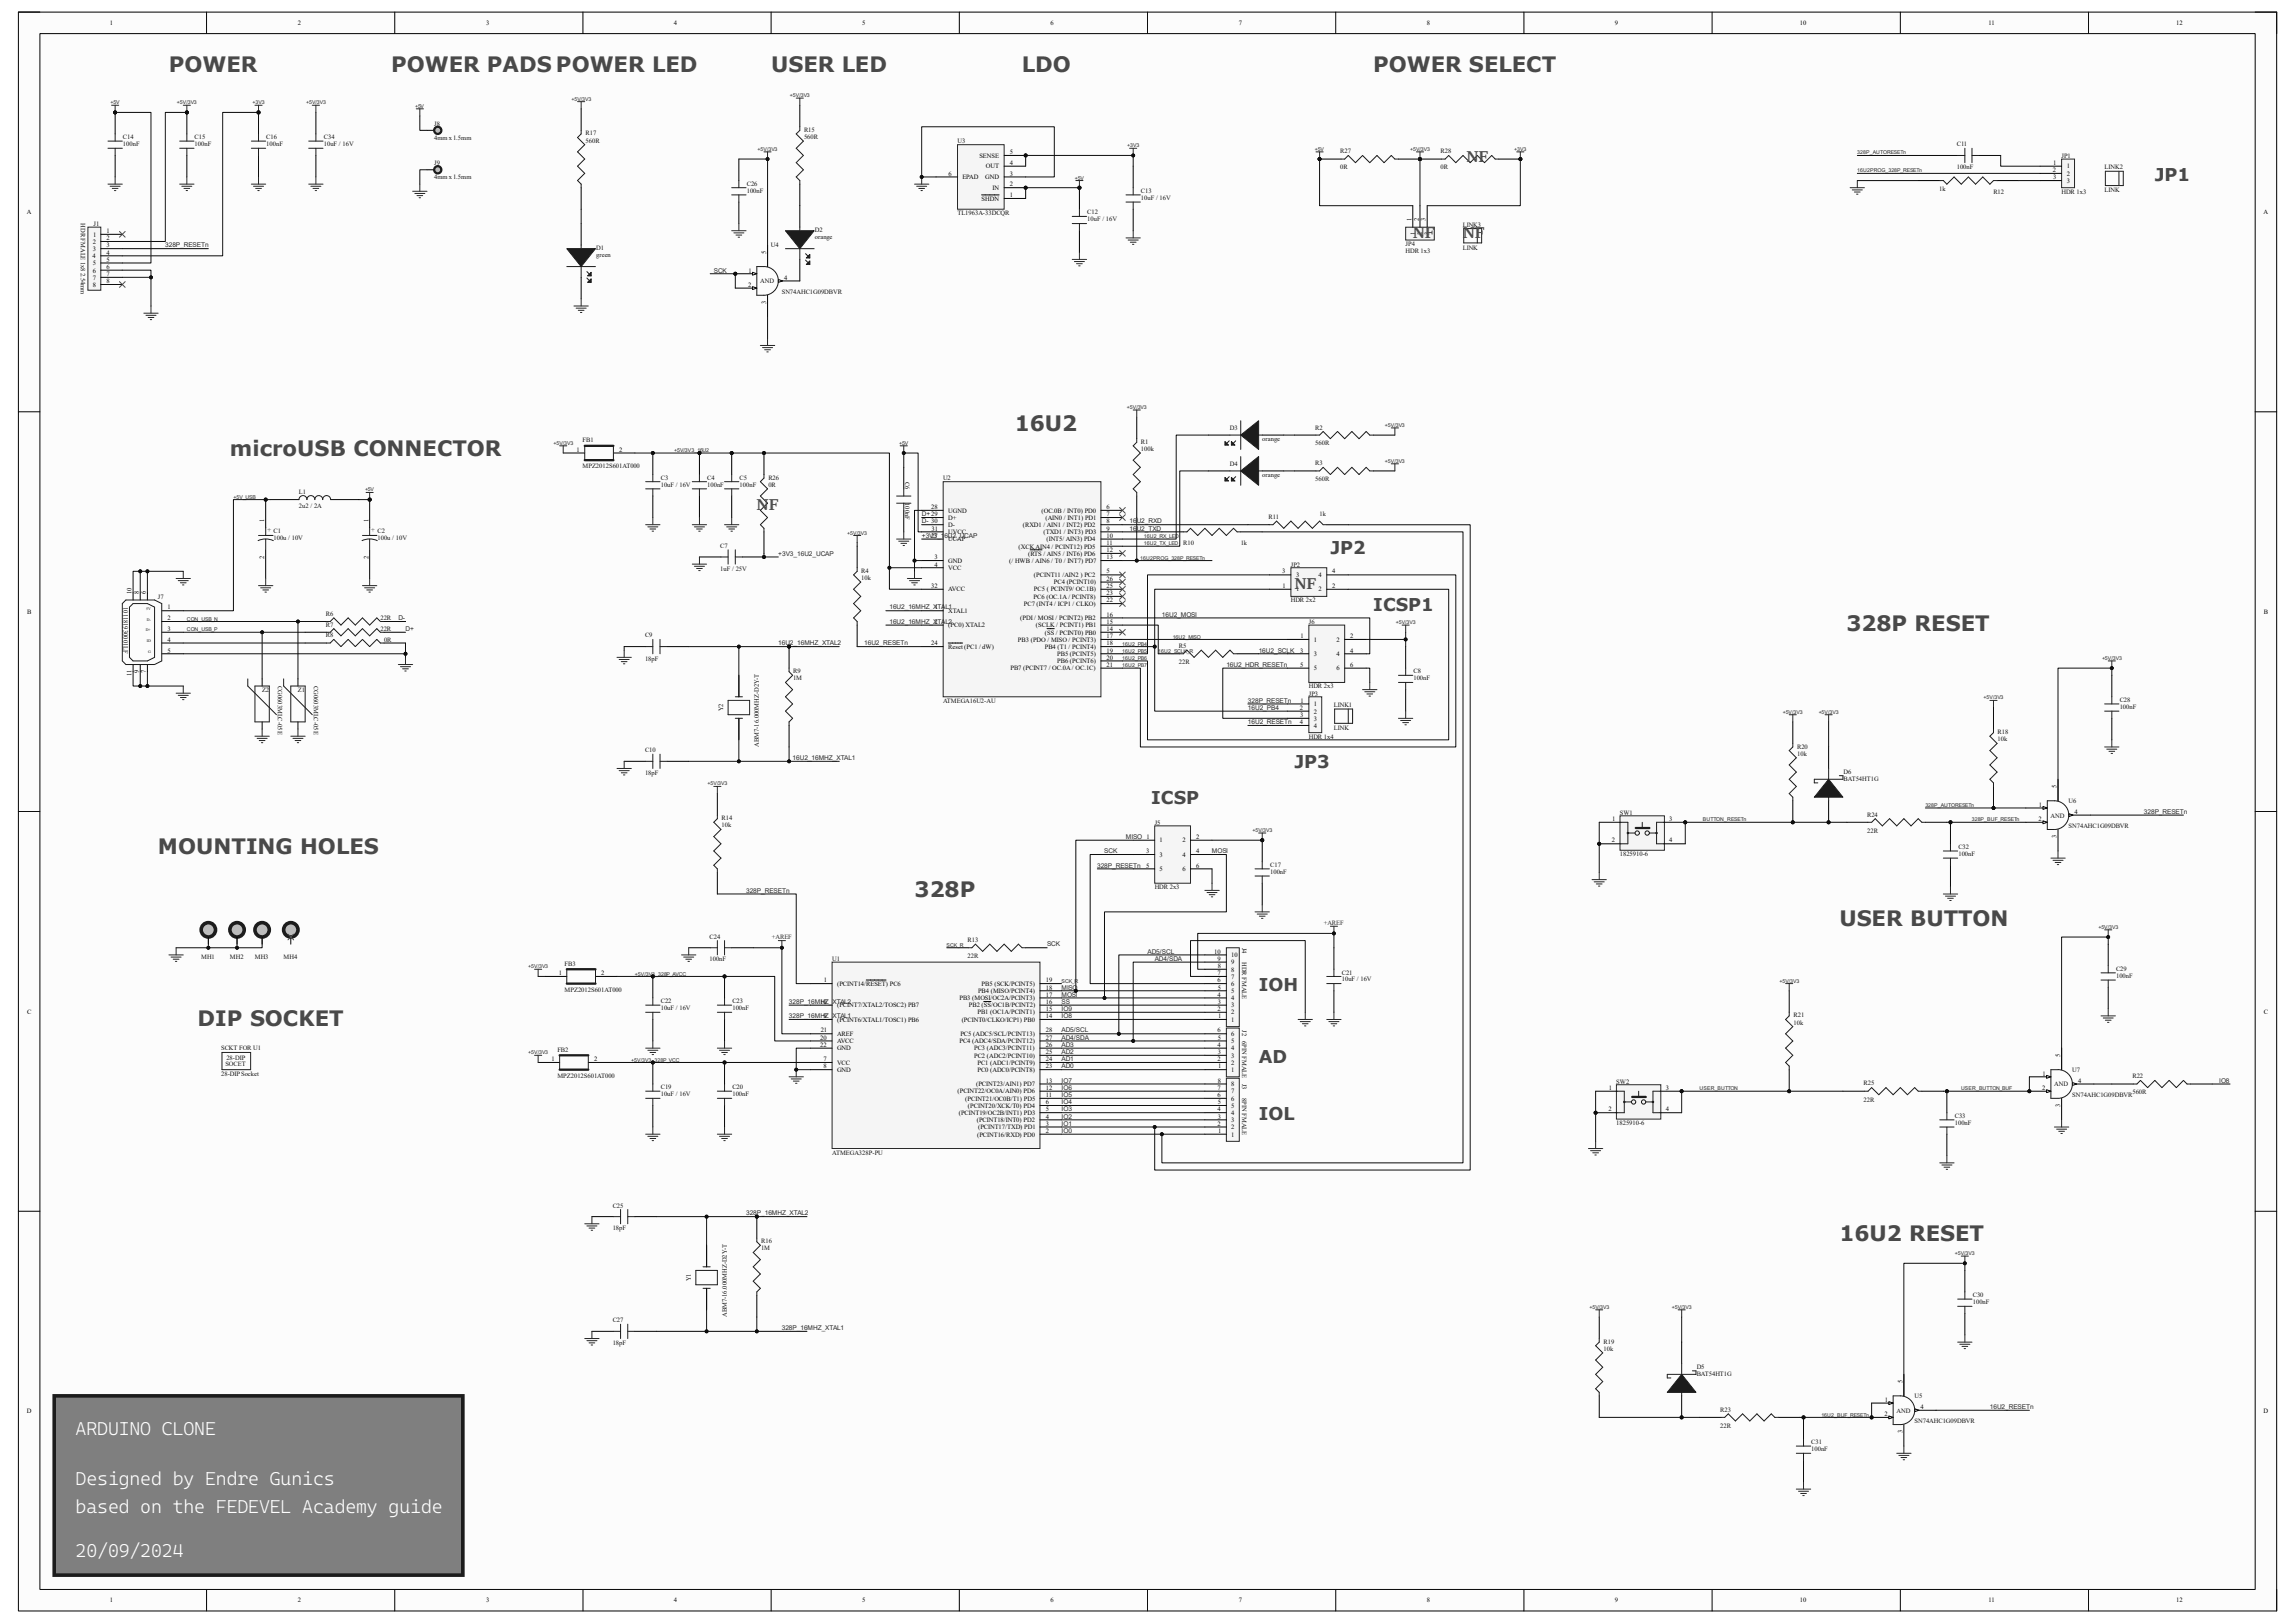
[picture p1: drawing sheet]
<svg xmlns="http://www.w3.org/2000/svg" width="297mm" height="210mm" viewBox="0 0 297 210" stroke-linecap="round" stroke-linejoin="round" font-family="sans-serif">
<defs><g id="words">
<g font-size="2.8" fill="#494949">
<text x="21.8" y="9.4">POWER</text>
<text x="50.6" y="9.4">POWER PADS POWER LED</text>
<text x="99.8" y="9.4">USER LED</text>
<text x="132.3" y="9.4">LDO</text>
<text x="177.7" y="9.4">POWER SELECT</text>
<text x="29.8" y="59">microUSB CONNECTOR</text>
<text x="131.3" y="55.8">16U2</text>
<text x="239" y="81.7">328P RESET</text>
<text x="20.4" y="110.5">MOUNTING HOLES</text>
<text x="118.4" y="116">328P</text>
<text x="238" y="119.8">USER BUTTON</text>
<text x="25.6" y="132.8">DIP SOCKET</text>
<text x="238" y="160.6">16U2 RESET</text>
</g>
<g font-size="2.4" fill="#fefefe">
<text x="9.8" y="185.6">ARDUINO CLONE</text>
<text x="9.8" y="192.1">Designed by Endre Gunics</text>
<text x="9.8" y="195.8">based on the FEDEVEL Academy guide</text>
<text x="9.8" y="201.4">20/09/2024</text>
</g>
<g font-size="2.3" fill="#494949">
<text x="278.8" y="23.4">JP1</text>
<text x="172.2" y="71.6">JP2</text>
<text x="177.7" y="79">ICSP1</text>
<text x="167.5" y="99.4">JP3</text>
<text x="149" y="104.1">ICSP</text>
<text x="162.9" y="128.2">IOH</text>
<text x="162.9" y="137.5">AD</text>
<text x="162.9" y="144.9">IOL</text>
</g>
<g font-size="2.2" fill="#4c4c4c">
<text x="189.8" y="21">NF</text>
<text x="182.8" y="30.7">NF</text>
<text x="189.3" y="30.7">NF</text>
<text x="97.9" y="66">NF</text>
<text x="167.5" y="76.2">NF</text>
</g>
<g font-size=".8">
<text x="14.2" y="3.3">1</text>
<text x="38.5" y="3.3">2</text>
<text x="62.9" y="3.3">3</text>
<text x="87.2" y="3.3">4</text>
<text x="111.6" y="3.3">5</text>
<text x="135.9" y="3.3">6</text>
<text x="160.3" y="3.3">7</text>
<text x="184.7" y="3.3">8</text>
<text x="209" y="3.3">9</text>
<text x="232.9" y="3.3">10</text>
<text x="257.3" y="3.3">11</text>
<text x="281.6" y="3.3">12</text>
<text x="122.8" y="22.7">6</text>
<text x="124.5" y="23.2">EPAD</text>
<text x="126.7" y="20.4">SENSE</text>
<text x="127.5" y="23.2">GND</text>
<text x="127.6" y="21.8">OUT</text>
<text x="130.7" y="22.7">3</text>
<text x="130.7" y="21.3">4</text>
<text x="130.7" y="19.9">5</text>
<text x="265.7" y="22.3">2</text>
<text x="265.7" y="21.3">1</text>
<text x="265.7" y="23.2">3</text>
<text x="267.5" y="21.8">1</text>
<text x="267.5" y="22.7">2</text>
<text x="267.5" y="23.7">3</text>
<text x="3.5" y="27.7">A</text>
<text x="127" y="26">SHDN</text>
<text x="128.4" y="24.6">IN</text>
<text x="130.7" y="25.5">1</text>
<text x="130.7" y="24.1">2</text>
<text x="182.7" y="28.7" transform="rotate(-90 182.7 28.7)">1</text>
<text x="183.6" y="28.7" transform="rotate(-90 183.6 28.7)">2</text>
<text x="184.5" y="28.7" transform="rotate(-90 184.5 28.7)">3</text>
<text x="292.9" y="27.7">A</text>
<text x="12" y="33.4">4</text>
<text x="12" y="31.5">2</text>
<text x="12" y="32.5">3</text>
<text x="12" y="34.3">5</text>
<text x="12" y="35.3">6</text>
<text x="12.1" y="30.6">1</text>
<text x="13.8" y="30.1">1</text>
<text x="13.8" y="31.1">2</text>
<text x="13.8" y="32">3</text>
<text x="13.8" y="32.9">4</text>
<text x="13.8" y="33.9">5</text>
<text x="13.8" y="34.8">6</text>
<text x="13.8" y="35.7">7</text>
<text x="96.9" y="35.3">1</text>
<text x="99.1" y="32.8" transform="rotate(-90 99.1 32.8)">5</text>
<text x="183.1" y="30.4" transform="rotate(-90 183.1 30.4)">1</text>
<text x="184.1" y="30.4" transform="rotate(-90 184.1 30.4)">2</text>
<text x="185" y="30.4" transform="rotate(-90 185 30.4)">3</text>
<text x="12" y="36.2">7</text>
<text x="12" y="37.1">8</text>
<text x="13.8" y="36.7">8</text>
<text x="96.8" y="37.1">2</text>
<text x="99.1" y="39.3" transform="rotate(-90 99.1 39.3)">3</text>
<text x="101.5" y="36.2">4</text>
<text x="74.6" y="58.5">1</text>
<text x="80.1" y="58.5">2</text>
<text x="120.5" y="65.9">28</text>
<text x="143.2" y="65.9">6</text>
<text x="34.2" y="67.6" transform="rotate(-90 34.2 67.6)">1</text>
<text x="47.7" y="67.6" transform="rotate(-90 47.7 67.6)">1</text>
<text x="120.5" y="69.6">27</text>
<text x="120.6" y="68.7">31</text>
<text x="122.7" y="70.1">UCAP</text>
<text x="122.7" y="66.3">UGND</text>
<text x="122.7" y="67.3">D+</text>
<text x="122.7" y="68.2">D-</text>
<text x="122.7" y="69.1">UVCC</text>
<text x="131.8" y="71">(XCK AIN4 / PCINT12) PD5</text>
<text x="132.4" y="68.2">(RXD1 / AIN1 / INT2) PD2</text>
<text x="133.1" y="71.9">(RTS / AIN5 / INT6) PD6</text>
<text x="134.8" y="66.3">(OC.0B / INT0) PD0</text>
<text x="135" y="69.1">(TXD1 / INT3) PD3</text>
<text x="135.3" y="67.3">(AIN0 / INT1) PD1</text>
<text x="135.4" y="70.1">(INT5/ AIN3) PD4</text>
<text x="143.2" y="66.8">7</text>
<text x="143.2" y="67.7">8</text>
<text x="143.2" y="68.7">9</text>
<text x="143.2" y="69.6">10</text>
<text x="143.2" y="70.5">11</text>
<text x="143.2" y="71.5">12</text>
<text x="17" y="76.9" transform="rotate(-90 17 76.9)">10</text>
<text x="18" y="76.9" transform="rotate(-90 18 76.9)">8</text>
<text x="18.9" y="76.9" transform="rotate(-90 18.9 76.9)">6</text>
<text x="34.2" y="72.3" transform="rotate(-90 34.2 72.3)">2</text>
<text x="47.7" y="72.3" transform="rotate(-90 47.7 72.3)">2</text>
<text x="120.5" y="76.1">32</text>
<text x="120.9" y="72.4">3</text>
<text x="120.9" y="73.3">4</text>
<text x="122.7" y="72.9">GND</text>
<text x="122.7" y="73.7">VCC</text>
<text x="122.7" y="76.5">AVCC</text>
<text x="130.6" y="72.9">(/ HWB / AIN6 / T0 / INT7) PD7</text>
<text x="133.8" y="77.5">PC6 (OC.1A / PCINT8)</text>
<text x="133.8" y="74.7">(PCINT11 /AIN2 ) PC2</text>
<text x="133.8" y="76.5">PC5 ( PCINT9/ OC.1B)</text>
<text x="136.4" y="75.6">PC4 (PCINT10)</text>
<text x="143.2" y="74.2">5</text>
<text x="143.2" y="72.4">13</text>
<text x="143.2" y="77.9">22</text>
<text x="143.2" y="77">23</text>
<text x="143.2" y="76.1">25</text>
<text x="143.2" y="75.1">26</text>
<text x="165.9" y="74.2">3</text>
<text x="166" y="76.1">1</text>
<text x="167.7" y="76.5">1</text>
<text x="167.7" y="74.7">3</text>
<text x="170.6" y="76.5">2</text>
<text x="170.6" y="74.7">4</text>
<text x="172.4" y="76.1">2</text>
<text x="172.4" y="74.2">4</text>
<text x="3.5" y="79.5">B</text>
<text x="21.7" y="78.9">1</text>
<text x="21.7" y="80.3">2</text>
<text x="21.7" y="81.7">3</text>
<text x="21.7" y="83.1">4</text>
<text x="120.5" y="83.5">24</text>
<text x="120.9" y="80.7">2</text>
<text x="121" y="78.9">1</text>
<text x="122.7" y="79.3">XTAL1</text>
<text x="122.7" y="81.2">(PC0) XTAL2</text>
<text x="122.7" y="84">Reset (PC1 / dW)</text>
<text x="131.7" y="83.1">PB3 (PDO / MISO / PCINT3)</text>
<text x="132" y="80.3">(PDI / MOSI / PCINT2) PB2</text>
<text x="132.5" y="78.4">PC7 (INT4 / ICP1 / CLKO)</text>
<text x="134.1" y="81.2">(SCLK / PCINT1) PB1</text>
<text x="135.2" y="82.1">(SS / PCINT0) PB0</text>
<text x="135.2" y="84">PB4 (T1 / PCINT4)</text>
<text x="143.2" y="81.7">14</text>
<text x="143.2" y="80.7">15</text>
<text x="143.2" y="79.8">16</text>
<text x="143.2" y="82.6">17</text>
<text x="143.2" y="83.5">18</text>
<text x="168.3" y="82.6">1</text>
<text x="170" y="83.1">1</text>
<text x="173" y="83.1">2</text>
<text x="174.8" y="82.6">2</text>
<text x="293" y="79.5">B</text>
<text x="17" y="87.5" transform="rotate(-90 17 87.5)">11</text>
<text x="18" y="87.1" transform="rotate(-90 18 87.1)">9</text>
<text x="18.9" y="87.1" transform="rotate(-90 18.9 87.1)">7</text>
<text x="21.7" y="84.5">5</text>
<text x="130.8" y="86.7">PB7 (PCINT7 / OC.0A / OC.1C)</text>
<text x="136.8" y="84.9">PB5 (PCINT5)</text>
<text x="136.8" y="85.8">PB6 (PCINT6)</text>
<text x="143.2" y="84.5">19</text>
<text x="143.2" y="85.3">20</text>
<text x="143.2" y="86.3">21</text>
<text x="168.3" y="84.5">3</text>
<text x="168.3" y="86.3">5</text>
<text x="170" y="84.9">3</text>
<text x="170" y="86.7">5</text>
<text x="173" y="84.9">4</text>
<text x="173" y="86.7">6</text>
<text x="174.8" y="84.5">4</text>
<text x="174.8" y="86.3">6</text>
<text x="168.2" y="91.9">2</text>
<text x="168.2" y="93.7">4</text>
<text x="168.3" y="92.8">3</text>
<text x="168.3" y="90.9">1</text>
<text x="170" y="91.4">1</text>
<text x="170" y="92.3">2</text>
<text x="170" y="93.3">3</text>
<text x="170" y="94.2">4</text>
<text x="266.2" y="101.9" transform="rotate(-90 266.2 101.9)">5</text>
<text x="208.7" y="106.3">1</text>
<text x="216" y="106.3">3</text>
<text x="263.8" y="106.3">2</text>
<text x="263.9" y="104.4">1</text>
<text x="268.5" y="105.3">4</text>
<text x="148.3" y="110.4">3</text>
<text x="148.3" y="112.3">5</text>
<text x="150.1" y="109">1</text>
<text x="150.1" y="110.9">3</text>
<text x="150.1" y="112.7">5</text>
<text x="153" y="109">2</text>
<text x="153" y="110.9">4</text>
<text x="153" y="112.7">6</text>
<text x="154.8" y="108.5">2</text>
<text x="154.8" y="110.4">4</text>
<text x="154.8" y="112.3">6</text>
<text x="208.6" y="109">2</text>
<text x="216" y="109">4</text>
<text x="266.2" y="108.4" transform="rotate(-90 266.2 108.4)">3</text>
<text x="157.1" y="123.4">10</text>
<text x="157.6" y="124.3">9</text>
<text x="157.6" y="125.3">8</text>
<text x="159.3" y="125.7">8</text>
<text x="159.3" y="124.8">9</text>
<text x="159.3" y="123.9">10</text>
<text x="3.5" y="131.2">C</text>
<text x="72.3" y="126.2">1</text>
<text x="77.8" y="126.2">2</text>
<text x="106.1" y="129.9">10</text>
<text x="106.6" y="131.7">9</text>
<text x="106.6" y="127.1">1</text>
<text x="108.3" y="127.6">(PCINT14/RESET) PC6</text>
<text x="108.3" y="130.3">(PCINT7/XTAL2/TOSC2) PB7</text>
<text x="124.2" y="129.4">PB3 (MOSI/OC2A/PCINT3)</text>
<text x="125.4" y="130.3">PB2 (SS/OC1B/PCINT2)</text>
<text x="126.5" y="131.3">PB1 (OC1A/PCINT1)</text>
<text x="126.6" y="128.5">PB4 (MISO/PCINT4)</text>
<text x="127" y="127.6">PB5 (SCK/PCINT5)</text>
<text x="135.3" y="131.7">14</text>
<text x="135.3" y="130.8">15</text>
<text x="135.3" y="129.9">16</text>
<text x="135.3" y="129">17</text>
<text x="135.3" y="128.1">18</text>
<text x="135.3" y="127.1">19</text>
<text x="157.6" y="130.8">2</text>
<text x="157.6" y="129">4</text>
<text x="157.6" y="127.1">6</text>
<text x="157.6" y="126.2">7</text>
<text x="157.6" y="129.9">3</text>
<text x="157.6" y="128.1">5</text>
<text x="157.6" y="131.7">1</text>
<text x="159.3" y="131.3">2</text>
<text x="159.3" y="130.3">3</text>
<text x="159.3" y="129.4">4</text>
<text x="159.3" y="128.5">5</text>
<text x="159.3" y="127.6">6</text>
<text x="159.3" y="126.7">7</text>
<text x="293" y="131.2">C</text>
<text x="71.4" y="137.3">1</text>
<text x="76.9" y="137.3">2</text>
<text x="106.1" y="134.5">20</text>
<text x="106.1" y="135.5">22</text>
<text x="106.2" y="133.6">21</text>
<text x="106.6" y="137.3">7</text>
<text x="108.3" y="137.8">VCC</text>
<text x="108.3" y="132.2">(PCINT6/XTAL1/TOSC1) PB6</text>
<text x="108.3" y="135">AVCC</text>
<text x="108.3" y="134.1">AREF</text>
<text x="108.3" y="135.9">GND</text>
<text x="124.2" y="135">PC4 (ADC4/SDA/PCINT12)</text>
<text x="124.3" y="134.1">PC5 (ADC5/SCL/PCINT13)</text>
<text x="124.5" y="132.2">(PCINT0/CLKO/ICP1) PB0</text>
<text x="126.1" y="136.9">PC2 (ADC2/PCINT10)</text>
<text x="126.1" y="135.9">PC3 (ADC3/PCINT11)</text>
<text x="126.5" y="137.8">PC1 (ADC1/PCINT9)</text>
<text x="135.3" y="137.3">24</text>
<text x="135.3" y="136.4">25</text>
<text x="135.3" y="135.5">26</text>
<text x="135.3" y="134.5">27</text>
<text x="135.3" y="133.6">28</text>
<text x="157.6" y="137.3">2</text>
<text x="157.6" y="135.5">4</text>
<text x="157.6" y="133.6">6</text>
<text x="157.6" y="136.4">3</text>
<text x="157.6" y="134.5">5</text>
<text x="159.3" y="132.2">1</text>
<text x="159.3" y="137.8">2</text>
<text x="159.3" y="136.9">3</text>
<text x="159.3" y="135.9">4</text>
<text x="159.3" y="135">5</text>
<text x="159.3" y="134.1">6</text>
<text x="266.6" y="136.7" transform="rotate(-90 266.6 136.7)">5</text>
<text x="106.6" y="138.3">8</text>
<text x="108.3" y="138.7">GND</text>
<text x="123.9" y="141.5">(PCINT22/OC0A/AIN0) PD6</text>
<text x="124.9" y="142.4">(PCINT21/OC0B/T1) PD5</text>
<text x="125.3" y="143.3">(PCINT20/XCK/T0) PD4</text>
<text x="126.3" y="140.5">(PCINT23/AIN1) PD7</text>
<text x="126.5" y="138.7">PC0 (ADC0/PCINT8)</text>
<text x="135.3" y="143.8">5</text>
<text x="135.3" y="142.9">6</text>
<text x="135.3" y="141.9">11</text>
<text x="135.3" y="141">12</text>
<text x="135.3" y="140.1">13</text>
<text x="135.3" y="138.3">23</text>
<text x="157.6" y="143.8">4</text>
<text x="157.6" y="141.9">6</text>
<text x="157.6" y="141">7</text>
<text x="157.6" y="142.9">5</text>
<text x="157.6" y="140.1">8</text>
<text x="157.6" y="138.3">1</text>
<text x="159.3" y="143.3">5</text>
<text x="159.3" y="142.4">6</text>
<text x="159.3" y="141.5">7</text>
<text x="159.3" y="140.5">8</text>
<text x="159.3" y="138.7">1</text>
<text x="208.2" y="143.8">2</text>
<text x="208.2" y="141">1</text>
<text x="215.6" y="141">3</text>
<text x="215.6" y="143.8">4</text>
<text x="264.3" y="141">2</text>
<text x="264.3" y="139.2">1</text>
<text x="266.6" y="143.2" transform="rotate(-90 266.6 143.2)">3</text>
<text x="268.9" y="140.1">4</text>
<text x="124.1" y="144.3">(PCINT19/OC2B/INT1) PD3</text>
<text x="126.4" y="145.2">(PCINT18/INT0) PD2</text>
<text x="126.4" y="147.1">(PCINT16/RXD) PD0</text>
<text x="126.6" y="146.1">(PCINT17/TXD) PD1</text>
<text x="135.3" y="146.6">2</text>
<text x="135.3" y="145.7">3</text>
<text x="135.3" y="144.7">4</text>
<text x="157.6" y="145.7">2</text>
<text x="157.6" y="144.7">3</text>
<text x="157.6" y="146.6">1</text>
<text x="159.3" y="147.1">1</text>
<text x="159.3" y="146.1">2</text>
<text x="159.3" y="145.2">3</text>
<text x="159.3" y="144.3">4</text>
<text x="246.2" y="178.9" transform="rotate(-90 246.2 178.9)">5</text>
<text x="3.5" y="182.9">D</text>
<text x="243.9" y="183.3">2</text>
<text x="243.9" y="181.4">1</text>
<text x="246.2" y="185.4" transform="rotate(-90 246.2 185.4)">3</text>
<text x="248.5" y="182.3">4</text>
<text x="292.9" y="182.9">D</text>
<text x="14.2" y="207.3">1</text>
<text x="38.5" y="207.3">2</text>
<text x="62.9" y="207.3">3</text>
<text x="87.2" y="207.3">4</text>
<text x="111.6" y="207.3">5</text>
<text x="135.9" y="207.3">6</text>
<text x="160.3" y="207.3">7</text>
<text x="184.7" y="207.3">8</text>
<text x="209" y="207.3">9</text>
<text x="232.9" y="207.3">10</text>
<text x="257.3" y="207.3">11</text>
<text x="281.6" y="207.3">12</text>
</g>
<g font-size=".8" fill="#0e0e0e">
<text x="15.9" y="18">C14</text>
<text x="25.2" y="18">C15</text>
<text x="34.5" y="18">C16</text>
<text x="41.9" y="18">C34</text>
<text x="56.2" y="16.3">J8</text>
<text x="75.8" y="17.5">R17</text>
<text x="104.1" y="17.1">R15</text>
<text x="104.1" y="18">560R</text>
<text x="15.9" y="18.9">100nF</text>
<text x="25.2" y="18.9">100nF</text>
<text x="34.5" y="18.9">100nF</text>
<text x="41.9" y="18.9">10uF / 16V</text>
<text x="56.2" y="18.1">4mm x 1.5mm</text>
<text x="56.2" y="21.3">J9</text>
<text x="56.2" y="23.2">4mm x 1.5mm</text>
<text x="75.8" y="18.5">560R</text>
<text x="123.9" y="18.5">U3</text>
<text x="173.4" y="19.9">R27</text>
<text x="173.4" y="21.9">0R</text>
<text x="186.4" y="19.9">R28</text>
<text x="186.4" y="21.9">0R</text>
<text x="253.2" y="18.9">C11</text>
<text x="253.2" y="21.9">100nF</text>
<text x="266.8" y="20.4">JP1</text>
<text x="272.4" y="21.9">LINK2</text>
<text x="10.5" y="28.9" transform="rotate(90 10.5 28.9)">HDR FMALE 1x8 2.54mm</text>
<text x="12.1" y="29.2">J1</text>
<text x="96.6" y="24">C26</text>
<text x="96.6" y="25">100nF</text>
<text x="123.9" y="27.9">TL1963A-33DCQR</text>
<text x="140.7" y="27.7">C12</text>
<text x="140.7" y="28.7">10uF / 16V</text>
<text x="147.7" y="25">C13</text>
<text x="147.7" y="25.9">10uF / 16V</text>
<text x="189.3" y="29.3">LINK3</text>
<text x="251" y="24.7">1k</text>
<text x="258" y="25.1">R12</text>
<text x="266.8" y="25.1">HDR 1x3</text>
<text x="272.4" y="24.8">LINK</text>
<text x="77.2" y="32.4">D1</text>
<text x="77.2" y="33.3">green</text>
<text x="99.8" y="32">U4</text>
<text x="105.5" y="30.1">D2</text>
<text x="105.5" y="31">orange</text>
<text x="181.9" y="31.8">JP4</text>
<text x="181.9" y="32.8">HDR 1x3</text>
<text x="189.3" y="32.3">LINK</text>
<text x="98.4" y="36.7">AND</text>
<text x="101.2" y="38.1">SN74AHC1G09DBVR</text>
<text x="75.4" y="57.2">FB1</text>
<text x="147.7" y="57.4">R1</text>
<text x="147.7" y="58.4">100k</text>
<text x="159.2" y="55.7">D3</text>
<text x="163.4" y="57.1">orange</text>
<text x="170.2" y="55.6">R2</text>
<text x="170.2" y="57.6">560R</text>
<text x="38.7" y="64">L1</text>
<text x="38.7" y="65.7">2u2 / 2A</text>
<text x="75.4" y="60.6">MPZ2012S601AT000</text>
<text x="85.5" y="62.1">C3</text>
<text x="85.5" y="63">10uF / 16V</text>
<text x="91.5" y="62.1">C4</text>
<text x="91.5" y="63">100nF</text>
<text x="95.7" y="62.1">C5</text>
<text x="95.7" y="63">100nF</text>
<text x="99.4" y="62.1">R26</text>
<text x="99.4" y="63">0R</text>
<text x="117.1" y="62.3" transform="rotate(90 117.1 62.3)">C6</text>
<text x="117.1" y="65.1" transform="rotate(90 117.1 65.1)">100nF</text>
<text x="122" y="62.1">U2</text>
<text x="159.2" y="60.3">D4</text>
<text x="163.4" y="61.7">orange</text>
<text x="170.2" y="60.2">R3</text>
<text x="170.2" y="62.3">560R</text>
<text x="35.4" y="68.9">C1</text>
<text x="35.4" y="69.8">100u / 10V</text>
<text x="48.9" y="68.9">C2</text>
<text x="48.9" y="69.8">100u / 10V</text>
<text x="93.2" y="70.9">C7</text>
<text x="153.1" y="70.5">R10</text>
<text x="160.6" y="70.5">1k</text>
<text x="164.2" y="67.2">R11</text>
<text x="170.8" y="66.8">1k</text>
<text x="20.4" y="77.5">J7</text>
<text x="93.2" y="73.9">1uF / 25V</text>
<text x="111.5" y="74.1">R4</text>
<text x="111.5" y="75.1">10k</text>
<text x="167" y="73.3">JP2</text>
<text x="167" y="77.9">HDR 2x2</text>
<text x="16" y="78.6" transform="rotate(90 16 78.6)">101181930001LF</text>
<text x="42.2" y="79.7">R6</text>
<text x="42.2" y="81.1">R7</text>
<text x="42.2" y="82.5">R8</text>
<text x="49.2" y="80.3">22R</text>
<text x="49.2" y="81.7">22R</text>
<text x="49.7" y="83.1">0R</text>
<text x="83.5" y="82.5">C9</text>
<text x="152.6" y="83.9">R5</text>
<text x="169.4" y="80.7">J6</text>
<text x="33.9" y="89.5">Z2</text>
<text x="35.9" y="88.8" transform="rotate(90 35.9 88.8)">CG0603MLC-05E</text>
<text x="38.6" y="89.5">Z1</text>
<text x="40.6" y="88.8" transform="rotate(90 40.6 88.8)">CG0603MLC-05E</text>
<text x="83.5" y="85.5">18pF</text>
<text x="102.7" y="87.1">R9</text>
<text x="102.7" y="88.1">1M</text>
<text x="152.6" y="85.9">22R</text>
<text x="169.4" y="89.1">HDR 2x3</text>
<text x="182.9" y="87.1">C8</text>
<text x="182.9" y="88.1">100nF</text>
<text x="93.6" y="92" transform="rotate(-90 93.6 92)">Y2</text>
<text x="122" y="90.9">ATMEGA16U2-AU</text>
<text x="169.4" y="90">JP3</text>
<text x="169.4" y="95.6">HDR 1x4</text>
<text x="172.6" y="91.5">LINK1</text>
<text x="172.6" y="94.4">LINK</text>
<text x="258.5" y="95">R18</text>
<text x="258.5" y="95.9">10k</text>
<text x="274.3" y="90.8">C28</text>
<text x="274.3" y="91.8">100nF</text>
<text x="83.5" y="97.3">C10</text>
<text x="83.5" y="100.3">18pF</text>
<text x="98.2" y="96.6" transform="rotate(-90 98.2 96.6)">ABM7-16.000MHZ-D2Y-T</text>
<text x="232.6" y="96.9">R20</text>
<text x="232.6" y="97.8">10k</text>
<text x="238.6" y="100.1">D6</text>
<text x="238.6" y="101">BAT54HT1G</text>
<text x="93.4" y="106.1">R14</text>
<text x="93.4" y="107.1">10k</text>
<text x="149.4" y="106.7">J5</text>
<text x="209.6" y="105.4">SW1</text>
<text x="241.6" y="105.7">R24</text>
<text x="241.6" y="107.7">22R</text>
<text x="265.4" y="105.8">AND</text>
<text x="267.7" y="103.9">U6</text>
<text x="267.7" y="107.1">SN74AHC1G09DBVR</text>
<text x="164.4" y="112.2">C17</text>
<text x="164.4" y="113.1">100nF</text>
<text x="209.6" y="110.8">1825910-6</text>
<text x="253.4" y="109.9">C32</text>
<text x="253.4" y="110.8">100nF</text>
<text x="149.4" y="115.1">HDR 2x3</text>
<text x="26" y="124">MH1</text>
<text x="29.8" y="124">MH2</text>
<text x="33" y="124">MH3</text>
<text x="36.7" y="124">MH4</text>
<text x="73.1" y="125">FB3</text>
<text x="91.8" y="121.5">C24</text>
<text x="91.8" y="124.4">100nF</text>
<text x="107.7" y="124.3">U1</text>
<text x="125.2" y="121.9">R13</text>
<text x="125.2" y="124">22R</text>
<text x="160.7" y="122.6" transform="rotate(90 160.7 122.6)">J4</text>
<text x="160.7" y="124.5" transform="rotate(90 160.7 124.5)">HDR FMALE</text>
<text x="273.9" y="125.6">C29</text>
<text x="73.1" y="128.3">MPZ2012S601AT000</text>
<text x="85.5" y="129.8">C22</text>
<text x="85.5" y="130.7">10uF / 16V</text>
<text x="94.8" y="129.8">C23</text>
<text x="94.8" y="130.7">100nF</text>
<text x="173.7" y="126.1">C21</text>
<text x="173.7" y="127">10uF / 16V</text>
<text x="232.1" y="131.7">R21</text>
<text x="273.9" y="126.6">100nF</text>
<text x="28.6" y="135.9">SCKT FOR U1</text>
<text x="29.2" y="138">SOCET</text>
<text x="29.3" y="137.1">28-DIP</text>
<text x="72.1" y="136.1">FB2</text>
<text x="160.7" y="133.3" transform="rotate(90 160.7 133.3)">J2</text>
<text x="160.7" y="134.7" transform="rotate(90 160.7 134.7)">6PIN FMALE</text>
<text x="232.1" y="132.6">10k</text>
<text x="28.6" y="139.3">28-DIP Socket</text>
<text x="72.1" y="139.4">MPZ2012S601AT000</text>
<text x="85.5" y="140.9">C19</text>
<text x="85.5" y="141.9">10uF / 16V</text>
<text x="94.8" y="140.9">C20</text>
<text x="94.8" y="141.9">100nF</text>
<text x="160.7" y="140.2" transform="rotate(90 160.7 140.2)">J3</text>
<text x="160.7" y="142.1" transform="rotate(90 160.7 142.1)">8PIN FMALE</text>
<text x="209.2" y="140.2">SW2</text>
<text x="241.2" y="140.5">R25</text>
<text x="241.2" y="142.5">22R</text>
<text x="265.9" y="140.5">AND</text>
<text x="268.2" y="138.7">U7</text>
<text x="268.2" y="141.9">SN74AHC1G09DBVR</text>
<text x="276" y="139.5">R22</text>
<text x="276" y="141.6">560R</text>
<text x="107.7" y="149.4">ATMEGA328P-PU</text>
<text x="209.2" y="145.6">1825910-6</text>
<text x="253" y="144.7">C33</text>
<text x="253" y="145.6">100nF</text>
<text x="79.3" y="156.3">C25</text>
<text x="79.3" y="159.2">18pF</text>
<text x="98.5" y="160.9">R16</text>
<text x="98.5" y="161.8">1M</text>
<text x="89.4" y="165.8" transform="rotate(-90 89.4 165.8)">Y1</text>
<text x="255.3" y="167.9">C30</text>
<text x="79.3" y="171.1">C27</text>
<text x="94.1" y="170.4" transform="rotate(-90 94.1 170.4)">ABM7-16.000MHZ-D2Y-T</text>
<text x="207.5" y="173.9">R19</text>
<text x="255.3" y="168.8">100nF</text>
<text x="79.3" y="174.1">18pF</text>
<text x="207.5" y="174.8">10k</text>
<text x="219.6" y="177.1">D5</text>
<text x="219.6" y="178.1">BAT54HT1G</text>
<text x="222.6" y="182.7">R23</text>
<text x="222.6" y="184.7">22R</text>
<text x="245.4" y="182.8">AND</text>
<text x="247.8" y="180.9">U5</text>
<text x="247.8" y="184.2">SN74AHC1G09DBVR</text>
<text x="234.4" y="186.9">C31</text>
<text x="234.4" y="187.8">100nF</text>
</g>
<g font-size=".8" fill="#262626">
<text x="21.4" y="32">328P_RESETn</text>
<text x="92.4" y="35.3">SCK</text>
<text x="100.7" y="71.9">+3V3_16U2_UCAP</text>
<text x="119.3" y="69.6">+3V3_16U2_UCAP</text>
<text x="119.3" y="66.8">D+29</text>
<text x="119.3" y="67.7">D- 30</text>
<text x="146.2" y="67.7">16U2_RXD</text>
<text x="146.2" y="68.7">16U2_TXD</text>
<text x="51.6" y="80.3">D-</text>
<text x="52.5" y="81.7">D+</text>
<text x="100.7" y="83.5">16U2_16MHZ_XTAL2</text>
<text x="111.8" y="83.5">16U2_RESETn</text>
<text x="115.1" y="78.9">16U2_16MHZ_XTAL1</text>
<text x="115.1" y="80.7">16U2_16MHZ_XTAL2</text>
<text x="150.4" y="79.8">16U2_MOSI</text>
<text x="158.7" y="86.3">16U2_HDR_RESETn</text>
<text x="162.9" y="84.5">16U2_SCLK</text>
<text x="161.5" y="90.9">328P_RESETn</text>
<text x="161.5" y="93.7">16U2_RESETn</text>
<text x="161.5" y="91.9">16U2_PB4</text>
<text x="102.6" y="98.3">16U2_16MHZ_XTAL1</text>
<text x="277.5" y="105.3">328P_RESETn</text>
<text x="142" y="112.3">328P_RESETn</text>
<text x="142.9" y="110.4">SCK</text>
<text x="145.7" y="108.5">MISO 1</text>
<text x="156.8" y="110.4">MOSI</text>
<text x="96.6" y="115.5">328P_RESETn</text>
<text x="171.3" y="119.7">+AREF</text>
<text x="99.9" y="121.5">+AREF</text>
<text x="135.5" y="122.5">SCK</text>
<text x="148.5" y="123.4">AD5/SCL</text>
<text x="149.4" y="124.3">AD4/SDA</text>
<text x="102.1" y="129.9">328P_16MHZ_XTAL2</text>
<text x="102.1" y="131.7">328P_16MHZ_XTAL1</text>
<text x="137.4" y="131.7">IO8</text>
<text x="137.4" y="130.8">IO9</text>
<text x="137.4" y="129">MOSI</text>
<text x="137.4" y="128.1">MISO</text>
<text x="137.4" y="129.9">SS</text>
<text x="137.4" y="137.3">AD1</text>
<text x="137.4" y="136.4">AD2</text>
<text x="137.4" y="135.5">AD3</text>
<text x="137.4" y="134.5">AD4/SDA</text>
<text x="137.4" y="133.6">AD5/SCL</text>
<text x="137.4" y="143.8">IO3</text>
<text x="137.4" y="142.9">IO4</text>
<text x="137.4" y="141.9">IO5</text>
<text x="137.4" y="141.1">IO6</text>
<text x="137.4" y="140.1">IO7</text>
<text x="137.4" y="138.3">AD0</text>
<text x="287.2" y="140.1">IO8</text>
<text x="137.4" y="146.6">IO0</text>
<text x="137.4" y="145.7">IO1</text>
<text x="137.4" y="144.7">IO2</text>
<text x="96.6" y="157.3">328P_16MHZ_XTAL2</text>
<text x="101.2" y="172.1">328P_16MHZ_XTAL1</text>
<text x="257.5" y="182.3">16U2_RESETn</text>
</g>
<g font-size=".8" fill="#1c1c1c">
<text x="34.6" y="68.4" transform="rotate(90 34.6 68.4)">+</text>
<text x="48" y="68.4" transform="rotate(90 48 68.4)">+</text>
</g>
<g font-size=".7" fill="#262626">
<text x="14.3" y="13.5">+5V</text>
<text x="22.9" y="13.5">+5V/3V3</text>
<text x="32.7" y="13.5">+3V3</text>
<text x="39.6" y="13.5">+5V/3V3</text>
<text x="53.7" y="14">+5V</text>
<text x="74" y="13">+5V/3V3</text>
<text x="102.2" y="12.6">+5V/3V3</text>
<text x="98" y="19.5">+5V/3V3</text>
<text x="139.1" y="23.2">+5V</text>
<text x="145.9" y="19">+3V3</text>
<text x="170.2" y="19.5">+5V</text>
<text x="182.5" y="19.5">+5V/3V3</text>
<text x="196" y="19.5">+3V3</text>
<text x="240.4" y="20">328P_AUTORESETn</text>
<text x="240.4" y="22.3">16U2PROG_328P_RESETn</text>
<text x="145.8" y="52.9">+5V/3V3</text>
<text x="71.6" y="57.6">+5V/3V3</text>
<text x="87.2" y="58.5">+5V/3V3_16U2</text>
<text x="116.4" y="57.6">+5V</text>
<text x="179.2" y="55.2">+5V/3V3</text>
<text x="179.2" y="59.9">+5V/3V3</text>
<text x="30.2" y="64.5">+5V_USB</text>
<text x="47.2" y="63.6">+5V</text>
<text x="109.6" y="69.2">+5V/3V3</text>
<text x="148" y="69.6">16U2_RX_LED</text>
<text x="148" y="70.6">16U2_TX_LED</text>
<text x="147.6" y="72.4">16U2PROG_328P_RESETn</text>
<text x="24.2" y="80.3">CON_USB_N</text>
<text x="24.2" y="81.7">CON_USB_P</text>
<text x="145.2" y="83.6">16U2_PB4</text>
<text x="151.8" y="82.6">16U2_MISO</text>
<text x="180.6" y="80.8">+5V/3V3</text>
<text x="145.2" y="84.5">16U2_PB5</text>
<text x="145.2" y="85.4">16U2_PB6</text>
<text x="145.2" y="86.3">16U2_PB7</text>
<text x="149.9" y="84.5">16U2_SCLK_R</text>
<text x="272" y="85.4">+5V/3V3</text>
<text x="230.7" y="92.4">+5V/3V3</text>
<text x="235.4" y="92.4">+5V/3V3</text>
<text x="256.7" y="90.5">+5V/3V3</text>
<text x="91.6" y="101.6">+5V/3V3</text>
<text x="162.1" y="107.7">+5V/3V3</text>
<text x="220.4" y="106.3">BUTTON_RESETn</text>
<text x="249.2" y="104.4">328P_AUTORESETn</text>
<text x="255.2" y="106.3">328P_BUF_RESETn</text>
<text x="68.4" y="125.3">+5V/3V3</text>
<text x="122.5" y="122.5">SCK_R</text>
<text x="271.6" y="120.2">+5V/3V3</text>
<text x="82.2" y="126.2">+5V/3V3_328P_AVCC</text>
<text x="137.4" y="127.2">SCK_R</text>
<text x="230.3" y="127.2">+5V/3V3</text>
<text x="68.4" y="136.4">+5V/3V3</text>
<text x="81.7" y="137.4">+5V/3V3_328P_VCC</text>
<text x="220" y="141.1">USER_BUTTON</text>
<text x="253.8" y="141.1">USER_BUTTON_BUF</text>
<text x="253" y="162.4">+5V/3V3</text>
<text x="205.7" y="169.4">+5V/3V3</text>
<text x="216.4" y="169.4">+5V/3V3</text>
<text x="235.7" y="183.3">16U2_BUF_RESETn</text>
</g>
<g font-size=".5" fill="#0e0e0e">
<text x="18.9" y="81.7">D+</text>
<text x="18.9" y="79">5V</text>
<text x="19" y="80.3">D-</text>
<text x="19" y="83.1">ID</text>
<text x="19.2" y="84.5">G</text>
</g>
</g></defs>
<path d="M2.4 1.6h292.2v206.9h-292.2z" fill-rule="evenodd" fill="#fcfcfc"/>
<path d="M2.4 1.6h292.2v206.9h-292.2z" fill="none" stroke="#000" stroke-width=".13"/>
<path d="M5.2 4.3h286.7v201.4h-286.7z" fill-rule="evenodd" fill="#fcfcfc"/>
<g fill="none" stroke="#000" stroke-width=".13">
<path d="M2.4 1.6h2.8M5.2 4.3h286.7v201.4h-286.7zM26.7 1.6v2.7M51.1 1.6v2.7M75.4 1.6v2.7M99.8 1.6v2.7M124.2 1.6v2.7M148.5 1.6v2.7M172.9 1.6v2.7M197.2 1.6v2.7M221.6 1.6v2.7M245.9 1.6v2.7"/>
<path d="M270.3 1.6v2.7M291.9 1.6h2.7v2.7M2.4 53.3h2.8M291.9 53.3h2.7M2.4 105h2.8M291.9 105h2.7M2.4 156.7h2.8M291.9 156.7h2.7M26.7 205.7v2.8M51.1 205.7v2.8M75.4 205.7v2.8M99.8 205.7v2.8"/>
<path d="M124.2 205.7v2.8M148.5 205.7v2.8M172.9 205.7v2.8M197.2 205.7v2.8M221.6 205.7v2.8M245.9 205.7v2.8M270.3 205.7v2.8M294.6 205.7v2.8"/>
</g>
<path d="M7 180.6h52.9v23.2h-52.9z" fill-rule="evenodd" fill="#7f7f7f"/>
<path d="M7 180.6h52.9v23.2h-52.9z" fill="none" stroke="#1d1d1d" stroke-width=".47"/>
<path d="M167.1 73.5h4.6v3.7h-4.6z" fill-rule="evenodd" fill="#f5f5f5"/>
<path d="M167.1 73.5h4.6v3.7h-4.6z" fill="none" stroke="#262626" stroke-width=".13"/>
<path d="M164.3 76.2h2.8M164.3 74.4h2.8M171.7 76.3h2.8M171.7 74.4h2.8" fill="none" stroke="#000" stroke-width=".13"/>
<path d="M107.7 124.5h26.9v24.1h-26.9z" fill-rule="evenodd" fill="#f5f5f5"/>
<path d="M107.7 124.5h26.9v24.1h-26.9z" fill="none" stroke="#262626" stroke-width=".13"/>
<g fill="none" stroke="#000" stroke-width=".13">
<path d="M104.9 127.3h2.8M104.9 137.5h2.8M104.9 138.4h2.8M104.9 131.9h2.8M104.9 130.1h2.8M104.9 134.7h2.8M104.9 133.8h2.8M104.9 135.6h2.8M112.1 126.8h2.6M127.3 129.6h.9M134.6 127.3h2.8M134.6 137.5h2.8"/>
<path d="M134.6 138.4h2.8M134.6 131.9h2.8M134.6 130.1h2.8M134.6 131h2.8M134.6 129.1h2.8M134.6 128.2h2.8M134.6 134.7h2.8M134.6 133.8h2.8M134.6 135.6h2.8M134.6 136.6h2.8M134.6 146.8h2.8M134.6 145.8h2.8"/>
<path d="M134.6 144.9h2.8M134.6 144h2.8M134.6 143h2.8M134.6 142.1h2.8M134.6 141.2h2.8M134.6 140.3h2.8"/>
</g>
<path d="M122.1 62.3h20.4v27.9h-20.4z" fill-rule="evenodd" fill="#f5f5f5"/>
<path d="M122.1 62.3h20.4v27.9h-20.4z" fill="none" stroke="#262626" stroke-width=".13"/>
<g fill="none" stroke="#000" stroke-width=".13">
<path d="M119.3 79h2.8M119.3 72.5h2.8M119.3 73.5h2.8M119.3 66h2.8M119.3 67h2.8M119.3 67.9h2.8M119.3 68.8h2.8M119.3 69.8h2.8M119.3 76.2h2.8M133.3 71.1h1.6M142.5 72.5h2.8M142.5 74.4h2.8"/>
<path d="M142.5 66h2.8M142.5 67h2.8M142.5 67.9h2.8M142.5 68.8h2.8M142.5 69.8h2.8M142.5 70.7h2.8M142.5 71.6h2.8M142.5 80h2.8M142.5 78.1h2.8M142.5 77.2h2.8M142.5 76.2h2.8M142.5 75.3h2.8"/>
<path d="M119.3 80.9h2.8M119.3 83.7h2.8M122.7 83.2h1.9M135.5 81.3h.9M142.5 80.9h2.8M142.5 81.8h2.8M142.5 82.7h2.8M142.5 83.7h2.8M142.5 84.6h2.8M142.5 85.5h2.8M142.5 86.5h2.8"/>
</g>
<path d="M158.7 122.6h1.7v10.2h-1.7z" fill-rule="evenodd" fill="#f5f5f5"/>
<path d="M158.7 122.6h1.7v10.2h-1.7z" fill="none" stroke="#262626" stroke-width=".13"/>
<path d="M155.9 131.9h2.8M155.9 131h2.8M155.9 130.1h2.8M155.9 129.1h2.8M155.9 128.2h2.8M155.9 127.3h2.8M155.9 126.3h2.8M155.9 125.4h2.8M155.9 124.5h2.8M155.9 123.6h2.8" fill="none" stroke="#000" stroke-width=".13"/>
<path d="M158.7 139.5h1.7v8.2h-1.7z" fill-rule="evenodd" fill="#f5f5f5"/>
<path d="M158.7 139.5h1.7v8.2h-1.7z" fill="none" stroke="#262626" stroke-width=".13"/>
<path d="M155.9 146.8h2.8M155.9 145.8h2.8M155.9 144.9h2.8M155.9 144h2.8M155.9 143h2.8M155.9 142.1h2.8M155.9 141.2h2.8M155.9 140.3h2.8" fill="none" stroke="#000" stroke-width=".13"/>
<path d="M158.7 133h1.7v6.3h-1.7z" fill-rule="evenodd" fill="#f5f5f5"/>
<path d="M158.7 133h1.7v6.3h-1.7z" fill="none" stroke="#262626" stroke-width=".13"/>
<path d="M155.9 138.4h2.8M155.9 137.5h2.8M155.9 136.6h2.8M155.9 135.6h2.8M155.9 134.7h2.8M155.9 133.8h2.8" fill="none" stroke="#000" stroke-width=".13"/>
<circle cx="93.8" cy="137.5" r=".19" fill="#0e0e0e"/>
<circle cx="93.8" cy="137.5" r=".19" fill="none" stroke="#0e0e0e" stroke-width=".13"/>
<path d="M93.8 137.5v2.8M93.8 143v2.8" fill="none" stroke="#000" stroke-width=".13"/>
<circle cx="93.8" cy="137.5" r=".19" fill="#0e0e0e"/>
<circle cx="93.8" cy="137.5" r=".19" fill="none" stroke="#0e0e0e" stroke-width=".13"/>
<path d="M92.8 142.1h1.9M92.8 141.2h1.9M93.8 140.3v.9M93.8 142.1v.9" fill="none" stroke="#1c1c1c" stroke-width=".13"/>
<circle cx="84.5" cy="137.5" r=".19" fill="#0e0e0e"/>
<circle cx="84.5" cy="137.5" r=".19" fill="none" stroke="#0e0e0e" stroke-width=".13"/>
<path d="M84.5 137.5v2.8M84.5 143v2.8" fill="none" stroke="#000" stroke-width=".13"/>
<circle cx="84.5" cy="137.5" r=".19" fill="#0e0e0e"/>
<circle cx="84.5" cy="137.5" r=".19" fill="none" stroke="#0e0e0e" stroke-width=".13"/>
<path d="M72.4 136.6h3.7v1.8h-3.7zM73.4 125.4h3.7v1.9h-3.7zM83.6 142.1h1.8M83.6 141.2h1.8M84.5 140.3v.9M84.5 142.1v.9" fill="none" stroke="#1c1c1c" stroke-width=".13"/>
<path d="M69.6 137.5h2.8M70.6 126.3h2.8M76.1 137.5h2.8M77.1 126.3h2.8" fill="none" stroke="#000" stroke-width=".13"/>
<path d="M72.4 136.6h3.7M72.4 138.4h3.7M73.4 125.4h3.7M73.4 127.3h3.7" fill="none" stroke="#1c1c1c" stroke-width=".3"/>
<circle cx="93.8" cy="126.3" r=".19" fill="#0e0e0e"/>
<circle cx="93.8" cy="126.3" r=".19" fill="none" stroke="#0e0e0e" stroke-width=".13"/>
<path d="M93.8 126.3v2.8M93.8 131.9v2.8" fill="none" stroke="#000" stroke-width=".13"/>
<circle cx="93.8" cy="126.3" r=".19" fill="#0e0e0e"/>
<circle cx="93.8" cy="126.3" r=".19" fill="none" stroke="#0e0e0e" stroke-width=".13"/>
<path d="M92.8 131h1.9M92.8 130.1h1.9M93.8 129.1v1M93.8 131v.9" fill="none" stroke="#1c1c1c" stroke-width=".13"/>
<circle cx="84.5" cy="126.3" r=".19" fill="#0e0e0e"/>
<circle cx="84.5" cy="126.3" r=".19" fill="none" stroke="#0e0e0e" stroke-width=".13"/>
<path d="M84.5 126.3v2.8M84.5 131.9v2.8" fill="none" stroke="#000" stroke-width=".13"/>
<circle cx="84.5" cy="126.3" r=".19" fill="#0e0e0e"/>
<circle cx="84.5" cy="126.3" r=".19" fill="none" stroke="#0e0e0e" stroke-width=".13"/>
<path d="M83.6 131h1.8M83.6 130.1h1.8M84.5 129.1v1M84.5 131v.9M91.9 122.6h.9M92.8 121.7v1.9M93.8 121.7v1.9M93.8 122.6h.9M79.4 172.3h.9M80.3 171.3v1.9M81.2 171.3v1.9M81.2 172.3h1" fill="none" stroke="#1c1c1c" stroke-width=".13"/>
<path d="M89.1 122.6h2.8M94.7 122.6h2.8M76.6 172.3h2.8M82.2 172.3h2.8" fill="none" stroke="#000" stroke-width=".13"/>
<g fill="none" stroke="#262626" stroke-width=".13">
<path d="M83.6 135.6h1.8M83.8 135.9h1.3M84.1 136.2h.8M84.4 136.5h.2M84.5 134.7v.9M88.2 123.6h1.9M88.5 123.8h1.3M88.8 124.1h.7M89 124.4h.2M89.1 122.6v1M92.8 135.6h1.9M93.1 135.9h1.3"/>
<path d="M93.4 136.2h.7M93.7 136.5h.2M93.8 134.7v.9M83.6 146.8h1.8M83.8 147h1.3M84.1 147.3h.8M84.4 147.6h.2M84.5 145.8v1M92.8 146.8h1.9M93.1 147h1.3M93.4 147.3h.7M93.7 147.6h.2"/>
<path d="M93.8 145.8v1"/>
</g>
<circle cx="97.9" cy="157.4" r=".19" fill="#0e0e0e"/>
<circle cx="97.9" cy="157.4" r=".19" fill="none" stroke="#0e0e0e" stroke-width=".13"/>
<path d="M97.9 157.4v2.8" fill="none" stroke="#000" stroke-width=".13"/>
<circle cx="97.9" cy="157.4" r=".19" fill="#0e0e0e"/>
<circle cx="97.9" cy="157.4" r=".19" fill="none" stroke="#0e0e0e" stroke-width=".13"/>
<path d="M76.6 157.4h2.8M82.2 157.4h2.8M91.4 161.1v2.8M91.4 166.7v2.8M97.9 167.6v2.8" fill="none" stroke="#000" stroke-width=".13"/>
<path d="M79.4 157.4h.9M80.3 156.5v1.9M81.2 156.5v1.9M81.2 157.4h1M90.1 164.4h2.7v1.8h-2.7zM91 163.9h.9M91 166.7h.9M97.9 160.2v.5l.5 .4-.9 1 .9 .9-.9 .9 .9 1-.9 .9 .9 .9-.5 .5v.4" fill="none" stroke="#1c1c1c" stroke-width=".13"/>
<path d="M75.7 158.4h1.8M76 158.6h1.3M76.2 158.9h.8M76.5 159.2h.2M76.6 157.4v1M75.7 173.2h1.8M76 173.5h1.3M76.2 173.8h.8M76.5 174h.2M76.6 172.3v.9" fill="none" stroke="#262626" stroke-width=".13"/>
<path d="M11.4 29.4h1.6v8.2h-1.6z" fill-rule="evenodd" fill="#f5f5f5"/>
<path d="M11.4 29.4h1.6v8.2h-1.6z" fill="none" stroke="#262626" stroke-width=".13"/>
<path d="M13 30.3h2.8M13 31.2h2.8M13 32.2h2.8M13 33.1h2.8M13 34h2.8M13 35h2.8M13 35.9h2.8M13 36.8h2.8" fill="none" stroke="#000" stroke-width=".13"/>
<circle cx="14.9" cy="14.5" r=".19" fill="#0e0e0e"/>
<circle cx="14.9" cy="14.5" r=".19" fill="none" stroke="#0e0e0e" stroke-width=".13"/>
<path d="M14.9 14.5v2.8M14.9 20.1v2.8" fill="none" stroke="#000" stroke-width=".13"/>
<circle cx="14.9" cy="14.5" r=".19" fill="#0e0e0e"/>
<circle cx="14.9" cy="14.5" r=".19" fill="none" stroke="#0e0e0e" stroke-width=".13"/>
<path d="M14 19.2h1.8M14 18.3h1.8M14.9 17.3v1M14.9 19.2v.9" fill="none" stroke="#1c1c1c" stroke-width=".13"/>
<circle cx="24.2" cy="14.5" r=".19" fill="#0e0e0e"/>
<circle cx="24.2" cy="14.5" r=".19" fill="none" stroke="#0e0e0e" stroke-width=".13"/>
<path d="M24.2 14.5v2.8M24.2 20.1v2.8" fill="none" stroke="#000" stroke-width=".13"/>
<circle cx="24.2" cy="14.5" r=".19" fill="#0e0e0e"/>
<circle cx="24.2" cy="14.5" r=".19" fill="none" stroke="#0e0e0e" stroke-width=".13"/>
<path d="M23.3 19.2h1.8M23.3 18.3h1.8M24.2 17.3v1M24.2 19.2v.9" fill="none" stroke="#1c1c1c" stroke-width=".13"/>
<circle cx="33.5" cy="14.5" r=".19" fill="#0e0e0e"/>
<circle cx="33.5" cy="14.5" r=".19" fill="none" stroke="#0e0e0e" stroke-width=".13"/>
<path d="M33.5 14.5v2.8M33.5 20.1v2.8" fill="none" stroke="#000" stroke-width=".13"/>
<circle cx="33.5" cy="14.5" r=".19" fill="#0e0e0e"/>
<circle cx="33.5" cy="14.5" r=".19" fill="none" stroke="#0e0e0e" stroke-width=".13"/>
<path d="M32.5 19.2h1.9M32.5 18.3h1.9M33.5 17.3v1M33.5 19.2v.9M40 19.2h1.8M40 18.3h1.8M40.9 17.3v1M40.9 19.2v.9" fill="none" stroke="#1c1c1c" stroke-width=".13"/>
<path d="M40.9 14.5v2.8M40.9 20.1v2.8" fill="none" stroke="#000" stroke-width=".13"/>
<path d="M15.5 29.9l.7 .8M16.2 29.9l-.7 .8" fill="none" stroke="#4c4c4c" stroke-width=".13"/>
<g fill="none" stroke="#262626" stroke-width=".13">
<path d="M14.4 13.6h1M14.9 13.6v.9M14 23.8h1.8M14.3 24.1h1.2M14.5 24.4h.8M14.8 24.7h.2M14.9 22.9v.9M23.3 23.8h1.8M23.5 24.1h1.3M23.8 24.4h.8M24.1 24.7h.2M24.2 22.9v.9"/>
<path d="M32.5 23.8h1.9M32.8 24.1h1.3M33.1 24.4h.7M33.4 24.7h.1M33.5 22.9v.9M40 23.8h1.8M40.2 24.1h1.3M40.5 24.4h.8M40.8 24.7h.2M40.9 22.9v.9"/>
</g>
<circle cx="14.9" cy="14.5" r=".19" fill="#0e0e0e"/>
<circle cx="14.9" cy="14.5" r=".19" fill="none" stroke="#0e0e0e" stroke-width=".13"/>
<path d="M23.7 13.6h.9M24.2 13.6v.9" fill="none" stroke="#262626" stroke-width=".13"/>
<circle cx="24.2" cy="14.5" r=".19" fill="#0e0e0e"/>
<circle cx="24.2" cy="14.5" r=".19" fill="none" stroke="#0e0e0e" stroke-width=".13"/>
<path d="M33 13.6h.9M33.5 13.6v.9" fill="none" stroke="#262626" stroke-width=".13"/>
<circle cx="33.5" cy="14.5" r=".19" fill="#0e0e0e"/>
<circle cx="33.5" cy="14.5" r=".19" fill="none" stroke="#0e0e0e" stroke-width=".13"/>
<path d="M40.4 13.6h.9M40.9 13.6v.9M19.5 39.6v.9M18.6 40.5h1.9M18.9 40.8h1.3M19.2 41.1h.7M19.4 41.4h.2" fill="none" stroke="#262626" stroke-width=".13"/>
<path d="M15.5 36.4l.7 .8M16.2 36.4l-.7 .8" fill="none" stroke="#4c4c4c" stroke-width=".13"/>
<path d="M80.8 98.5h2.8M86.3 98.5h2.8" fill="none" stroke="#000" stroke-width=".13"/>
<path d="M83.6 98.5h.9M84.5 97.6v1.8M85.4 97.6v1.8M85.4 98.5h.9" fill="none" stroke="#1c1c1c" stroke-width=".13"/>
<circle cx="102.1" cy="83.7" r=".19" fill="#0e0e0e"/>
<circle cx="102.1" cy="83.7" r=".19" fill="none" stroke="#0e0e0e" stroke-width=".13"/>
<path d="M102.1 83.7v2.8" fill="none" stroke="#000" stroke-width=".13"/>
<circle cx="102.1" cy="83.7" r=".19" fill="#0e0e0e"/>
<circle cx="102.1" cy="83.7" r=".19" fill="none" stroke="#0e0e0e" stroke-width=".13"/>
<path d="M72.9 58.6h2.8M79.4 58.6h2.8M80.8 83.7h2.8M86.3 83.7h2.8M95.6 87.4v2.8M95.6 92.9v2.8M102.1 93.9v2.8" fill="none" stroke="#000" stroke-width=".13"/>
<path d="M75.7 57.7h3.7v1.8h-3.7zM83.6 83.7h.9M84.5 82.7v1.9M85.4 82.7v1.9M85.4 83.7h.9M94.2 90.6h2.8v1.9h-2.8zM95.2 90.2h.9M95.2 92.9h.9M102.1 86.5v.4l.5 .5-.9 .9 .9 .9-.9 1 .9 .9-.9 .9 .9 .9-.5 .5v.5" fill="none" stroke="#1c1c1c" stroke-width=".13"/>
<path d="M79.8 85.1h1.9M79.9 99.4h1.8M80.1 85.3h1.3M80.1 99.7h1.3M80.4 85.6h.7M80.7 85.9h.2M80.8 84.1v1M80.8 98.5v.9M80.4 100h.7M80.7 100.3h.2" fill="none" stroke="#262626" stroke-width=".13"/>
<path d="M75.7 57.7h3.7M75.7 59.5h3.7" fill="none" stroke="#1c1c1c" stroke-width=".3"/>
<circle cx="84.5" cy="58.6" r=".19" fill="#0e0e0e"/>
<circle cx="84.5" cy="58.6" r=".19" fill="none" stroke="#0e0e0e" stroke-width=".13"/>
<path d="M84.5 58.6v2.8M84.5 64.2v2.8" fill="none" stroke="#000" stroke-width=".13"/>
<circle cx="84.5" cy="58.6" r=".19" fill="#0e0e0e"/>
<circle cx="84.5" cy="58.6" r=".19" fill="none" stroke="#0e0e0e" stroke-width=".13"/>
<path d="M83.6 63.3h1.8M83.6 62.3h1.8M84.5 61.4v.9M84.5 63.3v.9" fill="none" stroke="#1c1c1c" stroke-width=".13"/>
<circle cx="90.5" cy="58.6" r=".19" fill="#0e0e0e"/>
<circle cx="90.5" cy="58.6" r=".19" fill="none" stroke="#0e0e0e" stroke-width=".13"/>
<path d="M90.5 58.6v2.8M90.5 64.2v2.8" fill="none" stroke="#000" stroke-width=".13"/>
<circle cx="90.5" cy="58.6" r=".19" fill="#0e0e0e"/>
<circle cx="90.5" cy="58.6" r=".19" fill="none" stroke="#0e0e0e" stroke-width=".13"/>
<path d="M89.6 63.3h1.8M89.6 62.3h1.8M90.5 61.4v.9M90.5 63.3v.9" fill="none" stroke="#1c1c1c" stroke-width=".13"/>
<circle cx="94.7" cy="58.6" r=".19" fill="#0e0e0e"/>
<circle cx="94.7" cy="58.6" r=".19" fill="none" stroke="#0e0e0e" stroke-width=".13"/>
<path d="M94.7 58.6v2.8M94.7 64.2v2.8" fill="none" stroke="#000" stroke-width=".13"/>
<circle cx="94.7" cy="58.6" r=".19" fill="#0e0e0e"/>
<circle cx="94.7" cy="58.6" r=".19" fill="none" stroke="#0e0e0e" stroke-width=".13"/>
<path d="M93.8 63.3h1.8M93.8 62.3h1.8M94.7 61.4v.9M94.7 63.3v.9M116 65.1h1.9M116 64.2h1.9M117 63.3v.9M117 65.1v.9" fill="none" stroke="#1c1c1c" stroke-width=".13"/>
<path d="M117 60.5v2.8M117 66v2.8" fill="none" stroke="#000" stroke-width=".13"/>
<g fill="none" stroke="#262626" stroke-width=".13">
<path d="M72.4 57.7h1M72.9 57.7v.9M116.5 57.7h.9M117 57.7v.9M83.6 67.9h1.8M83.8 68.2h1.3M84.1 68.5h.8M84.4 68.7h.2M84.5 67v.9M89.6 67.9h1.8M89.9 68.2h1.3M90.1 68.5h.8"/>
<path d="M90.4 68.7h.2M90.5 67v.9M93.8 67.9h1.8M94 68.2h1.3M94.3 68.5h.8M94.6 68.7h.2M94.7 67v.9M69.2 125.4h.9M69.2 136.6h.9M69.6 125.4v.9M69.6 136.6v.9"/>
</g>
<circle cx="117" cy="58.6" r=".19" fill="#0e0e0e"/>
<circle cx="117" cy="58.6" r=".19" fill="none" stroke="#0e0e0e" stroke-width=".13"/>
<path d="M116 69.8h1.9M116.3 70h1.3M116.6 70.3h.7M116.9 70.6h.2M117 68.8v1" fill="none" stroke="#262626" stroke-width=".13"/>
<circle cx="163.4" cy="108.7" r=".19" fill="#0e0e0e"/>
<circle cx="163.4" cy="108.7" r=".19" fill="none" stroke="#0e0e0e" stroke-width=".13"/>
<path d="M163.4 108.7v2.8M163.4 114.3v2.8" fill="none" stroke="#000" stroke-width=".13"/>
<circle cx="163.4" cy="108.7" r=".19" fill="#0e0e0e"/>
<circle cx="163.4" cy="108.7" r=".19" fill="none" stroke="#0e0e0e" stroke-width=".13"/>
<path d="M162.4 113.4h1.9M162.4 112.4h1.9M163.4 111.5v.9M163.4 113.4v.9" fill="none" stroke="#1c1c1c" stroke-width=".13"/>
<path d="M155.9 115.2h1.9M156.2 115.5h1.3M156.5 115.8h.7M156.8 116.1h.2M156.9 114.3v.9M162.4 118h1.9M162.7 118.3h1.3M162.9 107.8h.9M163 118.6h.7M163.3 118.8h.1M163.4 107.8v.9M163.4 117.1v.9" fill="none" stroke="#262626" stroke-width=".13"/>
<circle cx="163.4" cy="108.7" r=".19" fill="#0e0e0e"/>
<circle cx="163.4" cy="108.7" r=".19" fill="none" stroke="#0e0e0e" stroke-width=".13"/>
<path d="M172.6 122.6v2.8M172.6 128.2v2.8" fill="none" stroke="#000" stroke-width=".13"/>
<path d="M171.7 127.3h1.9M171.7 126.4h1.9M172.6 125.4v.9M172.6 127.3v.9" fill="none" stroke="#1c1c1c" stroke-width=".13"/>
<path d="M172.2 119.9h.9M172.6 119.9v.9M168 131.9h1.8M168.3 132.2h1.3M168.6 132.5h.7M168.8 132.8h.2M168.9 131v.9M171.7 131.9h1.9M172 132.2h1.3M172.3 132.5h.7M172.5 132.8h.2M172.6 131v.9" fill="none" stroke="#262626" stroke-width=".13"/>
<circle cx="172.6" cy="120.8" r=".19" fill="#0e0e0e"/>
<circle cx="172.6" cy="120.8" r=".19" fill="none" stroke="#0e0e0e" stroke-width=".13"/>
<path d="M100.7 121.7h1M101.2 121.7v.9" fill="none" stroke="#262626" stroke-width=".13"/>
<circle cx="101.2" cy="122.6" r=".19" fill="#0e0e0e"/>
<circle cx="101.2" cy="122.6" r=".19" fill="none" stroke="#0e0e0e" stroke-width=".13"/>
<path d="M150.4 68.8h2.7M160.6 68.8h2.8M161.5 67.9h2.8M171.7 67.9h2.8M122.5 122.6h2.8M132.7 122.6h2.8" fill="none" stroke="#000" stroke-width=".13"/>
<path d="M153.1 68.8h.5l.5-.4 .9 .9 .9-.9 1 .9 .9-.9 .9 .9 .9-.9 .5 .4h.5M164.3 67.9h.4l.5-.5 .9 1 1-1 .9 1 .9-1 .9 1 1-1 .4 .5h.5M125.3 122.6h.5l.4-.4 1 .9 .9-.9 .9 .9 1-.9 .9 .9 .9-.9 .5 .4h.4" fill="none" stroke="#1c1c1c" stroke-width=".13"/>
<path d="M169.4 80.9h4.6v7.4h-4.6z" fill-rule="evenodd" fill="#f5f5f5"/>
<g fill="none" stroke="#262626" stroke-width=".13">
<path d="M169.4 80.9h4.6v7.4h-4.6zM176.3 89.2h1.9M176.6 89.5h1.3M176.9 89.8h.7M177.2 90.1h.2M177.3 88.3v.9M181 93h1.8M181.3 93.2h1.3M181.5 80.9h.9M181.5 93.5h.8M181.8 93.8h.2M181.9 80.9v.9"/>
<path d="M181.9 92v1"/>
</g>
<path d="M149.9 84.6h2.8M160.1 84.6h2.8M166.6 82.7h2.8M166.6 84.6h2.8M166.6 86.5h2.8M174 82.7h2.8M174 84.6h2.8M174 86.5h2.8M181.9 83.7v2.8M181.9 89.2v2.8M262.2 104.6h2.8" fill="none" stroke="#000" stroke-width=".13"/>
<path d="M152.7 84.6h.4l.5-.5 .9 1 1-1 .9 1 .9-1 .9 1 1-1 .4 .5h.5M181 88.3h1.8M181 87.4h1.8M181.9 86.5v.9M181.9 88.3v.9" fill="none" stroke="#1c1c1c" stroke-width=".13"/>
<path d="M264.4 104.4l.6 .2-.6 .1z" fill="#fbfbfb"/>
<path d="M262.2 106.4h2.8M264.4 104.4l.6 .2-.6 .1z" fill="none" stroke="#000" stroke-width=".13"/>
<path d="M264.4 106.2l.6 .2-.6 .2z" fill="#fbfbfb"/>
<path d="M264.4 106.2l.6 .2-.6 .2zM266.3 107.3v2.8M267.7 105.5h2.8" fill="none" stroke="#000" stroke-width=".13"/>
<path d="M267.7 105.3l.6 .2-.6 .2z" fill="#fbfbfb"/>
<path d="M266.3 100.8v2.8M267.7 105.3l.6 .2-.6 .2z" fill="none" stroke="#000" stroke-width=".13"/>
<path d="M265 103.6a2.36 2.36 0 0 1 2.5 .9 1.86 1.86 0 0 1-1.6 2.8h-.9z" fill="none" stroke="#1c1c1c" stroke-width=".13"/>
<circle cx="207" cy="109.2" r=".19" fill="#0e0e0e"/>
<circle cx="207" cy="109.2" r=".19" fill="none" stroke="#0e0e0e" stroke-width=".13"/>
<circle cx="218.1" cy="106.4" r=".19" fill="#0e0e0e"/>
<circle cx="218.1" cy="106.4" r=".19" fill="none" stroke="#0e0e0e" stroke-width=".13"/>
<path d="M209.7 105.6h5.7v4.4h-5.7z" fill-rule="evenodd" fill="#f5f5f5"/>
<path d="M209.7 105.6h5.7v4.4h-5.7z" fill="none" stroke="#262626" stroke-width=".13"/>
<path d="M207 106.4h2.8M207 109.2h2.8" fill="none" stroke="#000" stroke-width=".13"/>
<circle cx="207" cy="109.2" r=".19" fill="#0e0e0e"/>
<circle cx="207" cy="109.2" r=".19" fill="none" stroke="#0e0e0e" stroke-width=".13"/>
<path d="M215.3 106.4h2.8" fill="none" stroke="#000" stroke-width=".13"/>
<circle cx="218.1" cy="106.4" r=".19" fill="#0e0e0e"/>
<circle cx="218.1" cy="106.4" r=".19" fill="none" stroke="#0e0e0e" stroke-width=".13"/>
<path d="M215.3 109.2h2.8" fill="none" stroke="#000" stroke-width=".13"/>
<path d="M209.8 106.4h.9v2.8h-.9M210.7 107.8h.9M215.3 106.4h-.9v2.8h.9" fill="none" stroke="#1c1c1c" stroke-width=".13"/>
<circle cx="210.7" cy="107.8" r=".09" fill="#1c1c1c"/>
<g fill="none" stroke="#1c1c1c" stroke-width=".13">
<path d="M213.5 107.8h.9"/>
<circle cx="210.7" cy="107.8" r=".09"/>
</g>
<circle cx="214.4" cy="107.8" r=".09" fill="#1c1c1c"/>
<g fill="none" stroke="#1c1c1c" stroke-width=".13">
<path d="M212.2 107.8a.28 .28 0 0 0-.3-.3 .28 .28 0 0 0-.3 .3 .28 .28 0 0 0 .3 .3l.2-.1 .1-.2M212.5 106.4v.7M213.5 107.8a.28 .28 0 0 0-.3-.3 .28 .28 0 0 0-.3 .3 .28 .28 0 0 0 .3 .3l.2-.1v-.2M241.8 106.4h.4l.5-.5 .9 1 .9-1 1 1 .9-1 .9 1 1-1 .4 .5h.5"/>
<circle cx="214.4" cy="107.8" r=".09"/>
</g>
<path d="M211.7 107.1h1.8" fill="none" stroke="#1c1c1c" stroke-width=".3"/>
<path d="M239 106.4h2.8M249.2 106.4h2.8" fill="none" stroke="#000" stroke-width=".13"/>
<path d="M206 113.8h1.9M206.3 114.1h1.3M206.6 114.4h.7M206.9 114.7h.2M207 112.9v.9" fill="none" stroke="#262626" stroke-width=".13"/>
<circle cx="236.6" cy="106.4" r=".19" fill="#0e0e0e"/>
<circle cx="236.6" cy="106.4" r=".19" fill="none" stroke="#0e0e0e" stroke-width=".13"/>
<path d="M236.7 96.7v2.7M236.7 103.6v2.8" fill="none" stroke="#000" stroke-width=".13"/>
<circle cx="236.6" cy="106.4" r=".19" fill="#0e0e0e"/>
<circle cx="236.6" cy="106.4" r=".19" fill="none" stroke="#0e0e0e" stroke-width=".13"/>
<path d="M236.7 99.4v4.2" fill="none" stroke="#1c1c1c" stroke-width=".13"/>
<path d="M236.7 100.8l1.8 2.4h-3.7z" fill="#1c1c1c"/>
<path d="M236.7 100.8l1.8 2.4h-3.7zM238 100.4h.5v.4h-3.7v.5h.5" fill="none" stroke="#1c1c1c" stroke-width=".13"/>
<path d="M231.6 92.5h.9M232 92.5v.9M236.2 92.5h.9M236.7 92.5v.9" fill="none" stroke="#262626" stroke-width=".13"/>
<circle cx="252.4" cy="106.4" r=".19" fill="#0e0e0e"/>
<circle cx="252.4" cy="106.4" r=".19" fill="none" stroke="#0e0e0e" stroke-width=".13"/>
<path d="M252.4 106.4v2.8M252.4 112v2.8" fill="none" stroke="#000" stroke-width=".13"/>
<circle cx="252.4" cy="106.4" r=".19" fill="#0e0e0e"/>
<circle cx="252.4" cy="106.4" r=".19" fill="none" stroke="#0e0e0e" stroke-width=".13"/>
<path d="M272.4 92h1.8M272.4 91.1h1.8M273.3 90.2v.9M273.3 92v1M251.5 111h1.9M251.5 110.1h1.9M252.4 109.2v.9M252.4 111v1" fill="none" stroke="#1c1c1c" stroke-width=".13"/>
<g fill="none" stroke="#262626" stroke-width=".13">
<path d="M257.5 90.6h1M258 90.6v1M272.8 85.5h1M273.3 85.5v1M251.5 115.7h1.9M251.8 116h1.3M252.1 116.2h.7M252.3 116.5h.2M252.4 114.8v.9M265.4 111h1.9M265.7 111.3h1.3M266 111.6h.7"/>
<path d="M266.2 111.9h.2M266.3 110.1v.9"/>
</g>
<path d="M273.3 87.4v2.8M273.3 93v2.7" fill="none" stroke="#000" stroke-width=".13"/>
<circle cx="273.3" cy="86.5" r=".19" fill="#0e0e0e"/>
<circle cx="273.3" cy="86.5" r=".19" fill="none" stroke="#0e0e0e" stroke-width=".13"/>
<path d="M239.4 24.3h1.9M239.7 24.6h1.3M240 24.8h.7M240.3 25.1h.2M240.4 23.4v.9M272.4 96.7h1.8M272.6 96.9h1.3M272.9 97.2h.8M273.2 97.5h.2M273.3 95.7v1M92.4 101.8h.9M92.8 101.8v.9" fill="none" stroke="#262626" stroke-width=".13"/>
<path d="M248.3 23.4h2.7M250.6 20.1h2.8M256.1 20.1h2.8M258.5 23.4h2.7M92.8 102.7v2.8M92.8 112.9v2.8" fill="none" stroke="#000" stroke-width=".13"/>
<path d="M254.3 19.2v1.9M255.2 19.2v1.9M251 23.4h.5l.5 .4 .9-.9 .9 .9 .9-.9 1 .9 .9-.9 .9 .9 .5-.4h.5M253.4 20.1h.9M255.2 20.1h.9M92.8 105.5v.4l-.4 .5 .9 .9-.9 1 .9 .9-.9 .9 .9 .9-.9 1 .4 .4v.5" fill="none" stroke="#1c1c1c" stroke-width=".13"/>
<circle cx="242.2" cy="183.4" r=".19" fill="#0e0e0e"/>
<circle cx="242.2" cy="183.4" r=".19" fill="none" stroke="#0e0e0e" stroke-width=".13"/>
<path d="M242.2 181.6h2.8" fill="none" stroke="#000" stroke-width=".13"/>
<path d="M244.4 181.4l.6 .2-.6 .1z" fill="#fbfbfb"/>
<path d="M242.2 183.4h2.8M244.4 181.4l.6 .2-.6 .1z" fill="none" stroke="#000" stroke-width=".13"/>
<path d="M244.4 183.2l.6 .2-.6 .2z" fill="#fbfbfb"/>
<path d="M244.4 183.2l.6 .2-.6 .2z" fill="none" stroke="#000" stroke-width=".13"/>
<circle cx="242.2" cy="183.4" r=".19" fill="#0e0e0e"/>
<circle cx="242.2" cy="183.4" r=".19" fill="none" stroke="#0e0e0e" stroke-width=".13"/>
<path d="M246.4 184.3v2.8M247.8 182.5h2.8" fill="none" stroke="#000" stroke-width=".13"/>
<path d="M247.8 182.3l.5 .2-.5 .2z" fill="#fbfbfb"/>
<path d="M246.4 177.8v2.8M220 183.4h2.7M230.2 183.4h2.7M247.8 182.3l.5 .2-.5 .2z" fill="none" stroke="#000" stroke-width=".13"/>
<path d="M222.7 183.4h.5l.5-.4 .9 .9 .9-.9 1 .9 .9-.9 .9 .9 .9-.9 .5 .4h.5M245 180.6a2.37 2.37 0 0 1 2.5 .9 1.86 1.86 0 0 1-1.6 2.8h-.9z" fill="none" stroke="#1c1c1c" stroke-width=".13"/>
<circle cx="217.6" cy="183.4" r=".19" fill="#0e0e0e"/>
<circle cx="217.6" cy="183.4" r=".19" fill="none" stroke="#0e0e0e" stroke-width=".13"/>
<path d="M217.6 173.7v2.8M217.6 180.6v2.8" fill="none" stroke="#000" stroke-width=".13"/>
<circle cx="217.6" cy="183.4" r=".19" fill="#0e0e0e"/>
<circle cx="217.6" cy="183.4" r=".19" fill="none" stroke="#0e0e0e" stroke-width=".13"/>
<path d="M217.6 176.5v4.1" fill="none" stroke="#1c1c1c" stroke-width=".13"/>
<path d="M217.6 177.8l1.9 2.4h-3.7z" fill="#1c1c1c"/>
<path d="M217.6 177.8l1.9 2.4h-3.7zM219 177.4h.5v.4h-3.7v.5h.4" fill="none" stroke="#1c1c1c" stroke-width=".13"/>
<path d="M217.2 169.5h.9M217.6 169.5v.9" fill="none" stroke="#262626" stroke-width=".13"/>
<circle cx="233.4" cy="183.4" r=".19" fill="#0e0e0e"/>
<circle cx="233.4" cy="183.4" r=".19" fill="none" stroke="#0e0e0e" stroke-width=".13"/>
<path d="M233.4 183.4v2.8M233.4 189v2.8" fill="none" stroke="#000" stroke-width=".13"/>
<circle cx="233.4" cy="183.4" r=".19" fill="#0e0e0e"/>
<circle cx="233.4" cy="183.4" r=".19" fill="none" stroke="#0e0e0e" stroke-width=".13"/>
<path d="M253.4 169h1.8M253.4 168.1h1.8M254.3 167.2v.9M254.3 169v1M232.5 188.1h1.8M232.5 187.1h1.8M233.4 186.2v.9M233.4 188.1v.9" fill="none" stroke="#1c1c1c" stroke-width=".13"/>
<g fill="none" stroke="#262626" stroke-width=".13">
<path d="M110.5 69.3h.9M110.9 69.3v.9M253.4 173.7h1.8M253.6 173.9h1.3M253.9 174.2h.8M254.2 174.5h.2M254.3 172.7v1M232.5 192.7h1.8M232.8 193h1.3M233 193.3h.8M233.3 193.5h.2M233.4 191.8v.9"/>
<path d="M245.5 188.1h1.8M245.7 188.3h1.3M246 188.6h.8M246.3 188.9h.2M246.4 187.1v1"/>
</g>
<path d="M254.3 164.4v2.8M254.3 170v2.7" fill="none" stroke="#000" stroke-width=".13"/>
<path d="M169.4 90.2h1.7v4.6h-1.7z" fill-rule="evenodd" fill="#f5f5f5"/>
<path d="M169.4 90.2h1.7v4.6h-1.7z" fill="none" stroke="#262626" stroke-width=".13"/>
<path d="M156.4 56.3h2.8M163.4 56.3h2.7M166.6 91.1h2.8M166.6 92h2.8M166.6 92.9h2.8M166.6 93.9h2.8" fill="none" stroke="#000" stroke-width=".13"/>
<path d="M159.2 56.3h4.2" fill="none" stroke="#1c1c1c" stroke-width=".13"/>
<path d="M160.6 56.3l2.3-1.9v3.8z" fill="#1c1c1c"/>
<path d="M160.6 56.3l2.3-1.9v3.8zM160.6 54.4v3.8" fill="none" stroke="#1c1c1c" stroke-width=".13"/>
<path d="M159.4 57.1l.4 .5h-.4z" fill="#1c1c1c"/>
<path d="M159.4 57.1l.4 .5h-.4zM159.9 57l-.5 .6" fill="none" stroke="#1c1c1c" stroke-width=".13"/>
<path d="M158.5 57.1l.5 .5h-.5z" fill="#1c1c1c"/>
<path d="M158.5 57.1l.5 .5h-.5zM159.1 57l-.6 .6M159.2 60.9h4.2" fill="none" stroke="#1c1c1c" stroke-width=".13"/>
<path d="M156.4 60.9h2.8M163.4 60.9h2.7" fill="none" stroke="#000" stroke-width=".13"/>
<path d="M160.6 60.9l2.3-1.8v3.7z" fill="#1c1c1c"/>
<path d="M160.6 59.1v3.7M160.6 60.9l2.3-1.8v3.7z" fill="none" stroke="#1c1c1c" stroke-width=".13"/>
<path d="M159.4 61.8l.4 .4h-.4z" fill="#1c1c1c"/>
<path d="M159.4 61.8l.4 .4h-.4zM159.9 61.7l-.5 .5" fill="none" stroke="#1c1c1c" stroke-width=".13"/>
<path d="M158.5 61.8l.5 .4h-.5z" fill="#1c1c1c"/>
<path d="M75.2 31.7v4.2M170.3 56.3h.5l.4-.5 1 1 .9-1 .9 1 1-1 .9 1 .9-1 .5 .5h.4M158.5 61.8l.5 .4h-.5zM159.1 61.7l-.6 .5M170.3 60.9h.5l.4-.4 1 .9 .9-.9 .9 .9 1-.9 .9 .9 .9-.9 .5 .4h.4" fill="none" stroke="#1c1c1c" stroke-width=".13"/>
<path d="M75.2 28.9v2.8M75.2 35.9v2.8M167.5 56.3h2.8M177.7 56.3h2.8M167.5 60.9h2.8M177.7 60.9h2.8" fill="none" stroke="#000" stroke-width=".13"/>
<path d="M180.1 55.4h.9M180.5 55.4v.9M180.1 60h.9M180.5 60v.9" fill="none" stroke="#262626" stroke-width=".13"/>
<path d="M73.4 32.2h3.7l-1.9 2.3z" fill="#1c1c1c"/>
<path d="M73.4 32.2h3.7l-1.9 2.3zM73.4 34.5h3.7" fill="none" stroke="#1c1c1c" stroke-width=".13"/>
<path d="M76 35.7l.5-.5v.5z" fill="#1c1c1c"/>
<path d="M76 35.1l.5 .6M76 35.7l.5-.5v.5z" fill="none" stroke="#1c1c1c" stroke-width=".13"/>
<path d="M76 36.5l.5-.4v.4z" fill="#1c1c1c"/>
<path d="M75.2 16.9v.4l-.5 .5 1 .9-1 1 1 .9-1 .9 1 .9-1 1 .5 .4v.5M76 36l.5 .5M76 36.5l.5-.4v.4z" fill="none" stroke="#1c1c1c" stroke-width=".13"/>
<path d="M74.7 13.2h1M75.2 13.2v.9M74.3 39.6h1.8M74.6 39.9h1.3M75.2 38.7v.9M74.8 40.2h.8M75.1 40.4h.2" fill="none" stroke="#262626" stroke-width=".13"/>
<path d="M75.2 14.1v2.8M75.2 24.3v2.8" fill="none" stroke="#000" stroke-width=".13"/>
<circle cx="95.2" cy="35.4" r=".19" fill="#0e0e0e"/>
<circle cx="95.2" cy="35.4" r=".19" fill="none" stroke="#0e0e0e" stroke-width=".13"/>
<path d="M95.2 35.4h2.7" fill="none" stroke="#000" stroke-width=".13"/>
<path d="M97.4 35.2l.5 .2-.5 .2z" fill="#fbfbfb"/>
<path d="M97.4 35.2l.5 .2-.5 .2z" fill="none" stroke="#000" stroke-width=".13"/>
<circle cx="95.2" cy="35.4" r=".19" fill="#0e0e0e"/>
<circle cx="95.2" cy="35.4" r=".19" fill="none" stroke="#0e0e0e" stroke-width=".13"/>
<path d="M95.2 37.3h2.7" fill="none" stroke="#000" stroke-width=".13"/>
<path d="M97.4 37.1l.5 .2-.5 .2z" fill="#fbfbfb"/>
<path d="M97.4 37.1l.5 .2-.5 .2zM99.3 38.2v2.8M100.7 36.4h2.8" fill="none" stroke="#000" stroke-width=".13"/>
<path d="M100.7 36.2l.6 .2-.6 .1z" fill="#fbfbfb"/>
<path d="M99.3 31.7v2.8M100.7 36.2l.6 .2-.6 .1zM103.5 26.6v2.8M103.5 33.6v2.8" fill="none" stroke="#000" stroke-width=".13"/>
<path d="M97.9 34.5a2.35 2.35 0 0 1 2.6 .9 1.86 1.86 0 0 1-1.6 2.8h-1zM103.5 29.4v4.2" fill="none" stroke="#1c1c1c" stroke-width=".13"/>
<path d="M98.4 44.7h1.9M98.7 45h1.3M99 45.3h.7M99.2 45.5h.2M99.3 43.8v.9" fill="none" stroke="#262626" stroke-width=".13"/>
<path d="M101.7 29.9h3.7l-1.9 2.3z" fill="#1c1c1c"/>
<path d="M101.7 29.9h3.7l-1.9 2.3zM101.7 32.2h3.7" fill="none" stroke="#1c1c1c" stroke-width=".13"/>
<path d="M104.8 32.9v.5h-.5z" fill="#1c1c1c"/>
<path d="M104.3 32.8l.5 .6M104.8 32.9v.5h-.5z" fill="none" stroke="#1c1c1c" stroke-width=".13"/>
<path d="M104.8 33.8v.4h-.5z" fill="#1c1c1c"/>
<path d="M103.5 16.4v.5l-.5 .4 1 1-1 .9 1 .9-1 .9 1 1-1 .9 .5 .5v.4M104.3 33.7l.5 .5M104.8 33.8v.4h-.5z" fill="none" stroke="#1c1c1c" stroke-width=".13"/>
<path d="M103.5 13.6v2.8M103.5 23.8v2.8" fill="none" stroke="#000" stroke-width=".13"/>
<path d="M98.9 19.7h.9M99.3 19.7v.9M103 12.7h1M103.5 12.7v.9" fill="none" stroke="#262626" stroke-width=".13"/>
<circle cx="99.3" cy="20.6" r=".19" fill="#0e0e0e"/>
<circle cx="99.3" cy="20.6" r=".19" fill="none" stroke="#0e0e0e" stroke-width=".13"/>
<path d="M95.6 20.6v2.8M95.6 26.1v2.8" fill="none" stroke="#000" stroke-width=".13"/>
<path d="M94.7 25.2h1.9M94.7 24.3h1.9M95.6 23.4v.9M95.6 25.2v.9" fill="none" stroke="#1c1c1c" stroke-width=".13"/>
<path d="M94.7 29.9h1.9M95 30.1h1.3M95.2 30.4h.8M95.5 30.7h.2M95.6 28.9v1" fill="none" stroke="#262626" stroke-width=".13"/>
<circle cx="132.7" cy="24.3" r=".19" fill="#0e0e0e"/>
<circle cx="132.7" cy="24.3" r=".19" fill="none" stroke="#0e0e0e" stroke-width=".13"/>
<circle cx="132.7" cy="20.1" r=".19" fill="#0e0e0e"/>
<circle cx="132.7" cy="20.1" r=".19" fill="none" stroke="#0e0e0e" stroke-width=".13"/>
<path d="M123.9 18.7h6.1v8.4h-6.1z" fill-rule="evenodd" fill="#f5f5f5"/>
<path d="M123.9 18.7h6.1v8.4h-6.1z" fill="none" stroke="#262626" stroke-width=".13"/>
<path d="M127 25.2h2.3M130 25.7h2.7M130 24.3h2.7" fill="none" stroke="#000" stroke-width=".13"/>
<circle cx="132.7" cy="24.3" r=".19" fill="#0e0e0e"/>
<circle cx="132.7" cy="24.3" r=".19" fill="none" stroke="#0e0e0e" stroke-width=".13"/>
<path d="M130 22.9h2.7M130 21.5h2.7M130 20.1h2.7" fill="none" stroke="#000" stroke-width=".13"/>
<circle cx="132.7" cy="20.1" r=".19" fill="#0e0e0e"/>
<circle cx="132.7" cy="20.1" r=".19" fill="none" stroke="#0e0e0e" stroke-width=".13"/>
<path d="M121.1 22.9h2.8" fill="none" stroke="#000" stroke-width=".13"/>
<g fill="none" stroke="#262626" stroke-width=".13">
<path d="M118.4 23.8h1.8M118.6 24.1h1.3M118.9 24.4h.8M119.2 24.7h.2M119.3 22.9v.9M138.8 33.6h1.8M139 33.8h1.3M139.3 34.1h.8M139.6 34.4h.2M139.7 32.6v1M145.7 30.8h1.9M146 31.1h1.3"/>
<path d="M146.3 31.3h.7M146.6 31.6h.1M146.7 29.9v.9"/>
</g>
<circle cx="119.3" cy="22.9" r=".19" fill="#0e0e0e"/>
<circle cx="119.3" cy="22.9" r=".19" fill="none" stroke="#0e0e0e" stroke-width=".13"/>
<circle cx="139.7" cy="24.3" r=".19" fill="#0e0e0e"/>
<circle cx="139.7" cy="24.3" r=".19" fill="none" stroke="#0e0e0e" stroke-width=".13"/>
<path d="M139.7 24.3v2.8M139.7 29.9v2.7" fill="none" stroke="#000" stroke-width=".13"/>
<circle cx="139.7" cy="24.3" r=".19" fill="#0e0e0e"/>
<circle cx="139.7" cy="24.3" r=".19" fill="none" stroke="#0e0e0e" stroke-width=".13"/>
<path d="M138.8 28.9h1.8M138.8 28h1.8M139.7 27.1v.9M139.7 28.9v1M145.7 26.1h1.9M145.7 25.2h1.9M146.7 24.3v.9M146.7 26.1v1" fill="none" stroke="#1c1c1c" stroke-width=".13"/>
<path d="M146.7 21.5v2.8M146.7 27.1v2.8" fill="none" stroke="#000" stroke-width=".13"/>
<path d="M139.2 23.4h1M139.7 23.4v.9" fill="none" stroke="#262626" stroke-width=".13"/>
<circle cx="139.7" cy="24.3" r=".19" fill="#0e0e0e"/>
<circle cx="139.7" cy="24.3" r=".19" fill="none" stroke="#0e0e0e" stroke-width=".13"/>
<path d="M146.2 19.2h.9M146.7 19.2v.9" fill="none" stroke="#262626" stroke-width=".13"/>
<circle cx="146.7" cy="20.1" r=".19" fill="#0e0e0e"/>
<circle cx="146.7" cy="20.1" r=".19" fill="none" stroke="#0e0e0e" stroke-width=".13"/>
<path d="M181.9 29.4h3.7v1.7h-3.7z" fill-rule="evenodd" fill="#f5f5f5"/>
<path d="M181.9 29.4h3.7v1.7h-3.7z" fill="none" stroke="#262626" stroke-width=".13"/>
<path d="M182.8 26.6v2.8M183.8 26.6v2.8M184.7 26.6v2.8" fill="none" stroke="#000" stroke-width=".13"/>
<circle cx="183.8" cy="20.6" r=".19" fill="#0e0e0e"/>
<circle cx="183.8" cy="20.6" r=".19" fill="none" stroke="#0e0e0e" stroke-width=".13"/>
<circle cx="196.8" cy="20.6" r=".19" fill="#0e0e0e"/>
<circle cx="196.8" cy="20.6" r=".19" fill="none" stroke="#0e0e0e" stroke-width=".13"/>
<path d="M183.8 20.6h2.8" fill="none" stroke="#000" stroke-width=".13"/>
<circle cx="183.8" cy="20.6" r=".19" fill="#0e0e0e"/>
<circle cx="183.8" cy="20.6" r=".19" fill="none" stroke="#0e0e0e" stroke-width=".13"/>
<path d="M194 20.6h2.8" fill="none" stroke="#000" stroke-width=".13"/>
<circle cx="196.8" cy="20.6" r=".19" fill="#0e0e0e"/>
<circle cx="196.8" cy="20.6" r=".19" fill="none" stroke="#0e0e0e" stroke-width=".13"/>
<path d="M186.6 20.6h.4l.5-.5 .9 1 .9-1 1 1 .9-1 .9 1 1-1 .4 .5h.5" fill="none" stroke="#1c1c1c" stroke-width=".13"/>
<circle cx="170.8" cy="20.6" r=".19" fill="#0e0e0e"/>
<circle cx="170.8" cy="20.6" r=".19" fill="none" stroke="#0e0e0e" stroke-width=".13"/>
<circle cx="183.8" cy="20.6" r=".19" fill="#0e0e0e"/>
<circle cx="183.8" cy="20.6" r=".19" fill="none" stroke="#0e0e0e" stroke-width=".13"/>
<path d="M170.8 20.6h2.8" fill="none" stroke="#000" stroke-width=".13"/>
<circle cx="170.8" cy="20.6" r=".19" fill="#0e0e0e"/>
<circle cx="170.8" cy="20.6" r=".19" fill="none" stroke="#0e0e0e" stroke-width=".13"/>
<path d="M181 20.6h2.8" fill="none" stroke="#000" stroke-width=".13"/>
<circle cx="183.8" cy="20.6" r=".19" fill="#0e0e0e"/>
<circle cx="183.8" cy="20.6" r=".19" fill="none" stroke="#0e0e0e" stroke-width=".13"/>
<path d="M173.6 20.6h.4l.5-.5 .9 1 .9-1 1 1 .9-1 .9 1 1-1 .4 .5h.5" fill="none" stroke="#1c1c1c" stroke-width=".13"/>
<path d="M196.3 19.7h.9M196.8 19.7v.9" fill="none" stroke="#262626" stroke-width=".13"/>
<circle cx="196.8" cy="20.6" r=".19" fill="#0e0e0e"/>
<circle cx="196.8" cy="20.6" r=".19" fill="none" stroke="#0e0e0e" stroke-width=".13"/>
<path d="M170.3 19.7h.9M170.8 19.7v.9" fill="none" stroke="#262626" stroke-width=".13"/>
<circle cx="170.8" cy="20.6" r=".19" fill="#0e0e0e"/>
<circle cx="170.8" cy="20.6" r=".19" fill="none" stroke="#0e0e0e" stroke-width=".13"/>
<path d="M183.3 19.7h.9M183.8 19.7v.9" fill="none" stroke="#262626" stroke-width=".13"/>
<circle cx="183.8" cy="20.6" r=".19" fill="#0e0e0e"/>
<circle cx="183.8" cy="20.6" r=".19" fill="none" stroke="#0e0e0e" stroke-width=".13"/>
<path d="M147.1 54v2.8M147.1 64.2v2.8" fill="none" stroke="#000" stroke-width=".13"/>
<path d="M147.1 56.8v.4l-.4 .5 .9 .9-.9 .9 .9 1-.9 .9 .9 .9-.9 1 .4 .4v.5" fill="none" stroke="#1c1c1c" stroke-width=".13"/>
<path d="M146.7 53.1h.9M147.1 53.1v.9M102.1 139.3h1.9M102.4 139.6h1.3M102.7 139.9h.7M103 138.4v.9M103 140.2h.1" fill="none" stroke="#262626" stroke-width=".13"/>
<g fill="none" stroke="#4c4c4c" stroke-width=".13">
<path d="M144.9 77.7l.7 .8M144.9 76.8l.7 .7M144.9 75.9l.7 .7M144.9 75l.7 .7M144.9 74l.7 .8M144.9 71.2l.7 .8M144.9 65.7l.7 .7M144.9 66.6l.7 .7M145.6 77.7l-.7 .8M145.6 76.8l-.7 .7M145.6 75.9l-.7 .7M145.6 75l-.7 .7"/>
<path d="M145.6 74l-.7 .8M145.6 71.2l-.7 .8M145.6 65.7l-.7 .7M145.6 66.6l-.7 .7M144.9 81.4l.7 .8M145.6 81.4l-.7 .8"/>
</g>
<circle cx="103" cy="138.4" r=".19" fill="#0e0e0e"/>
<circle cx="103" cy="138.4" r=".19" fill="none" stroke="#0e0e0e" stroke-width=".13"/>
<path d="M117.4 74.9h1.9M117.7 75.1h1.3M118 75.4h.7M118.3 75.7h.1M118.4 73.9v1" fill="none" stroke="#262626" stroke-width=".13"/>
<circle cx="98.9" cy="72.1" r=".19" fill="#0e0e0e"/>
<circle cx="98.9" cy="72.1" r=".19" fill="none" stroke="#0e0e0e" stroke-width=".13"/>
<path d="M90.5 72.1h2.8M96.1 72.1h2.8" fill="none" stroke="#000" stroke-width=".13"/>
<circle cx="98.9" cy="72.1" r=".19" fill="#0e0e0e"/>
<circle cx="98.9" cy="72.1" r=".19" fill="none" stroke="#0e0e0e" stroke-width=".13"/>
<path d="M93.3 72.1h.9M94.2 71.1v1.9M95.2 71.1v1.9M95.2 72.1h.9" fill="none" stroke="#1c1c1c" stroke-width=".13"/>
<path d="M89.6 73h1.8M89.9 73.3h1.3M90.1 73.6h.8M90.4 73.8h.2M90.5 72.1v.9" fill="none" stroke="#262626" stroke-width=".13"/>
<circle cx="98.9" cy="58.6" r=".19" fill="#0e0e0e"/>
<circle cx="98.9" cy="58.6" r=".19" fill="none" stroke="#0e0e0e" stroke-width=".13"/>
<path d="M98.9 58.6v2.8M98.9 68.8v2.8" fill="none" stroke="#000" stroke-width=".13"/>
<circle cx="98.9" cy="58.6" r=".19" fill="#0e0e0e"/>
<circle cx="98.9" cy="58.6" r=".19" fill="none" stroke="#0e0e0e" stroke-width=".13"/>
<path d="M16.3 77.6h3.7l.9 .5v7.4l-.9 .5h-3.7l-.5-.5v-7.4zM16.8 78.6l.4-.5h1.9l.9 .5v6.5l-.9 .4h-1.9l-.4-.4zM38.7 64.6a.52 .52 0 0 1 .5-.5 .52 .52 0 0 1 .5 .5M39.7 64.6a.52 .52 0 0 1 .5-.5 .52 .52 0 0 1 .6 .5M40.7 64.6a.52 .52 0 0 1 .6-.5 .52 .52 0 0 1 .5 .5M41.8 64.6a.52 .52 0 0 1 .5-.5 .52 .52 0 0 1 .5 .5M98.9 61.4v.5l-.5 .4 .9 1-.9 .9 .9 .9-.9 .9 .9 1-.9 .9 .5 .5v.4M42.3 80.4h.4l.5-.4 .9 .9 1-.9 .9 .9 .9-.9 .9 .9 1-.9 .4 .4h.5M42.3 81.8h.4l.5-.5 .9 1 1-1 .9 1 .9-1 .9 1 1-1 .4 .5h.5M42.3 83.2h.4l.5-.5 .9 1 1-1 .9 1 .9-1 .9 1 1-1 .4 .5h.5" fill="none" stroke="#1c1c1c" stroke-width=".13"/>
<g fill="none" stroke="#000" stroke-width=".13">
<path d="M17.2 76.7v.9M18.1 76.7v.9M19.1 76.7v.9M20.9 79h2.8M35 64.6h3.7M42.8 64.6h3.6M17.2 86v.9M18.2 86v.9M19.1 86v.9M20.9 80.4h2.8M20.9 81.8h2.8M20.9 83.2h2.8"/>
<path d="M20.9 84.6h2.8M39.5 80.4h2.8M39.5 81.8h2.8M39.5 83.2h2.8M49.7 80.4h2.8M49.7 81.8h2.8M49.7 83.2h2.8"/>
</g>
<path d="M22.8 89.7h1.8M23.1 90h1.3M23.3 90.3h.8M23.6 90.5h.2M23.7 88.8v.9M51.5 86h1.9M51.8 86.3h1.3M52.1 86.5h.7M52.4 86.8h.2M52.5 85.1v.9" fill="none" stroke="#262626" stroke-width=".13"/>
<circle cx="34.4" cy="64.6" r=".19" fill="#0e0e0e"/>
<circle cx="34.4" cy="64.6" r=".19" fill="none" stroke="#0e0e0e" stroke-width=".13"/>
<path d="M34.4 64.6v3.7" fill="none" stroke="#000" stroke-width=".13"/>
<circle cx="34.4" cy="64.6" r=".19" fill="#0e0e0e"/>
<circle cx="34.4" cy="64.6" r=".19" fill="none" stroke="#0e0e0e" stroke-width=".13"/>
<path d="M34.4 71.2v3.7" fill="none" stroke="#000" stroke-width=".13"/>
<path d="M33.4 70a2.32 2.32 0 0 1 2 0M33.5 69.3h1.8M34.4 68.3v1M34.4 69.8v1.3" fill="none" stroke="#1c1c1c" stroke-width=".13"/>
<circle cx="47.8" cy="64.6" r=".19" fill="#0e0e0e"/>
<circle cx="47.8" cy="64.6" r=".19" fill="none" stroke="#0e0e0e" stroke-width=".13"/>
<path d="M47.8 64.6v3.7" fill="none" stroke="#000" stroke-width=".13"/>
<circle cx="47.8" cy="64.6" r=".19" fill="#0e0e0e"/>
<circle cx="47.8" cy="64.6" r=".19" fill="none" stroke="#0e0e0e" stroke-width=".13"/>
<path d="M47.8 71.2v3.7" fill="none" stroke="#000" stroke-width=".13"/>
<path d="M46.9 70a2.32 2.32 0 0 1 1.9 0M46.9 69.3h1.9M47.8 68.3v1M47.8 69.8v1.3" fill="none" stroke="#1c1c1c" stroke-width=".13"/>
<path d="M47.4 63.7h.9M47.8 63.7v.9" fill="none" stroke="#262626" stroke-width=".13"/>
<circle cx="47.8" cy="64.6" r=".19" fill="#0e0e0e"/>
<circle cx="47.8" cy="64.6" r=".19" fill="none" stroke="#0e0e0e" stroke-width=".13"/>
<g fill="none" stroke="#262626" stroke-width=".13">
<path d="M22.8 74.9h1.8M23.1 75.1h1.3M23.3 75.4h.8M23.6 75.7h.2M23.7 73.9v1M33.5 75.8h1.8M33.7 76.1h1.3M34 76.3h.8M34.3 76.6h.2M34.4 74.9v.9M46.9 75.8h1.9M47.2 76.1h1.3"/>
<path d="M47.5 76.3h.7M47.7 76.6h.2M47.8 74.9v.9"/>
</g>
<circle cx="262.6" cy="141.2" r=".19" fill="#0e0e0e"/>
<circle cx="262.6" cy="141.2" r=".19" fill="none" stroke="#0e0e0e" stroke-width=".13"/>
<path d="M262.6 139.3h2.8" fill="none" stroke="#000" stroke-width=".13"/>
<path d="M264.9 139.2l.5 .1-.5 .2z" fill="#fbfbfb"/>
<path d="M264.9 139.2l.5 .1-.5 .2zM262.6 141.2h2.8" fill="none" stroke="#000" stroke-width=".13"/>
<path d="M264.9 141l.5 .2-.5 .2z" fill="#fbfbfb"/>
<path d="M264.9 141l.5 .2-.5 .2z" fill="none" stroke="#000" stroke-width=".13"/>
<circle cx="262.6" cy="141.2" r=".19" fill="#0e0e0e"/>
<circle cx="262.6" cy="141.2" r=".19" fill="none" stroke="#0e0e0e" stroke-width=".13"/>
<path d="M266.8 142.1v2.8M268.2 140.3h2.8" fill="none" stroke="#000" stroke-width=".13"/>
<path d="M268.2 140.1l.6 .2-.6 .2z" fill="#fbfbfb"/>
<path d="M266.8 135.6v2.8M268.2 140.1l.6 .2-.6 .2z" fill="none" stroke="#000" stroke-width=".13"/>
<path d="M265.4 138.4a2.33 2.33 0 0 1 2.5 .9 1.86 1.86 0 0 1-1.6 2.8h-.9z" fill="none" stroke="#1c1c1c" stroke-width=".13"/>
<circle cx="206.5" cy="144" r=".19" fill="#0e0e0e"/>
<circle cx="206.5" cy="144" r=".19" fill="none" stroke="#0e0e0e" stroke-width=".13"/>
<circle cx="217.6" cy="141.2" r=".19" fill="#0e0e0e"/>
<circle cx="217.6" cy="141.2" r=".19" fill="none" stroke="#0e0e0e" stroke-width=".13"/>
<path d="M209.2 140.4h5.7v4.4h-5.7z" fill-rule="evenodd" fill="#f5f5f5"/>
<path d="M209.2 140.4h5.7v4.4h-5.7z" fill="none" stroke="#262626" stroke-width=".13"/>
<path d="M206.5 141.2h2.8M206.5 144h2.8" fill="none" stroke="#000" stroke-width=".13"/>
<circle cx="206.5" cy="144" r=".19" fill="#0e0e0e"/>
<circle cx="206.5" cy="144" r=".19" fill="none" stroke="#0e0e0e" stroke-width=".13"/>
<path d="M214.9 141.2h2.7" fill="none" stroke="#000" stroke-width=".13"/>
<circle cx="217.6" cy="141.2" r=".19" fill="#0e0e0e"/>
<circle cx="217.6" cy="141.2" r=".19" fill="none" stroke="#0e0e0e" stroke-width=".13"/>
<path d="M214.9 144h2.7" fill="none" stroke="#000" stroke-width=".13"/>
<path d="M209.3 141.2h.9v2.8h-.9M210.2 142.6h.9M214.9 141.2h-1v2.8h1" fill="none" stroke="#1c1c1c" stroke-width=".13"/>
<circle cx="210.2" cy="142.6" r=".09" fill="#1c1c1c"/>
<g fill="none" stroke="#1c1c1c" stroke-width=".13">
<path d="M213 142.6h.9"/>
<circle cx="210.2" cy="142.6" r=".09"/>
</g>
<circle cx="213.9" cy="142.6" r=".09" fill="#1c1c1c"/>
<g fill="none" stroke="#1c1c1c" stroke-width=".13">
<path d="M211.7 142.6a.28 .28 0 0 0-.3-.3 .28 .28 0 0 0-.3 .3 .28 .28 0 0 0 .3 .3l.2-.1 .1-.2M212.1 141.2v.7M213 142.6a.28 .28 0 0 0-.3-.3 .28 .28 0 0 0-.3 .3 .28 .28 0 0 0 .3 .3l.2-.1 .1-.2M241.3 141.2h.5l.4-.5 1 1 .9-1 .9 1 .9-1 1 1 .9-1 .5 .5h.4"/>
<circle cx="213.9" cy="142.6" r=".09"/>
</g>
<path d="M211.2 141.9h1.8" fill="none" stroke="#1c1c1c" stroke-width=".3"/>
<path d="M238.5 141.2h2.8M248.7 141.2h2.8" fill="none" stroke="#000" stroke-width=".13"/>
<path d="M205.6 148.6h1.8M205.8 148.9h1.3M206.1 149.2h.8M206.4 149.5h.2M206.5 147.7v.9" fill="none" stroke="#262626" stroke-width=".13"/>
<circle cx="231.5" cy="141.2" r=".19" fill="#0e0e0e"/>
<circle cx="231.5" cy="141.2" r=".19" fill="none" stroke="#0e0e0e" stroke-width=".13"/>
<path d="M231.6 138.4v2.8" fill="none" stroke="#000" stroke-width=".13"/>
<circle cx="231.5" cy="141.2" r=".19" fill="#0e0e0e"/>
<circle cx="231.5" cy="141.2" r=".19" fill="none" stroke="#0e0e0e" stroke-width=".13"/>
<path d="M231.6 128.2v2.8" fill="none" stroke="#000" stroke-width=".13"/>
<path d="M231.6 131v.5l-.5 .4 .9 .9-.9 1 .9 .9-.9 .9 .9 1-.9 .9 .5 .5v.4" fill="none" stroke="#1c1c1c" stroke-width=".13"/>
<path d="M231.1 127.3h.9M231.6 127.3v.9" fill="none" stroke="#262626" stroke-width=".13"/>
<circle cx="252" cy="141.2" r=".19" fill="#0e0e0e"/>
<circle cx="252" cy="141.2" r=".19" fill="none" stroke="#0e0e0e" stroke-width=".13"/>
<path d="M252 141.2v2.8M252 146.8v2.8" fill="none" stroke="#000" stroke-width=".13"/>
<circle cx="252" cy="141.2" r=".19" fill="#0e0e0e"/>
<circle cx="252" cy="141.2" r=".19" fill="none" stroke="#0e0e0e" stroke-width=".13"/>
<path d="M271.9 126.8h1.9M271.9 125.9h1.9M272.8 125v.9M272.8 126.8v.9M251 145.8h1.9M251 144.9h1.9M252 144v.9M252 145.8v1" fill="none" stroke="#1c1c1c" stroke-width=".13"/>
<path d="M272.4 120.3h.9M272.8 120.3v1M251 150.5h1.9M251.3 150.7h1.3M251.6 151h.7M251.9 151.3h.2M252 149.6v.9M265.9 145.8h1.8M266.2 146.1h1.3M266.4 146.4h.8M266.7 146.7h.2M266.8 144.9v.9" fill="none" stroke="#262626" stroke-width=".13"/>
<path d="M272.8 122.2v2.8M272.8 127.7v2.8" fill="none" stroke="#000" stroke-width=".13"/>
<circle cx="272.8" cy="121.3" r=".19" fill="#0e0e0e"/>
<circle cx="272.8" cy="121.3" r=".19" fill="none" stroke="#0e0e0e" stroke-width=".13"/>
<path d="M271.9 131.5h1.9M272.2 131.7h1.3M272.5 132h.7M272.7 132.3h.2M272.8 130.5v1" fill="none" stroke="#262626" stroke-width=".13"/>
<path d="M55.3 16.9h.9M273.3 140.3h2.8M283.5 140.3h2.8" fill="none" stroke="#000" stroke-width=".13"/>
<path d="M276.1 140.3h.5l.4-.5 .9 .9 1-.9 .9 .9 .9-.9 1 .9 .9-.9 .4 .5h.5" fill="none" stroke="#1c1c1c" stroke-width=".13"/>
<circle cx="56.7" cy="16.9" r=".46" fill="#c0c0c0"/>
<circle cx="56.7" cy="16.9" r=".46" fill="none" stroke="#1c1c1c" stroke-width=".3"/>
<path d="M55.3 22h.9" fill="none" stroke="#000" stroke-width=".13"/>
<circle cx="56.7" cy="22" r=".46" fill="#c0c0c0"/>
<circle cx="56.7" cy="22" r=".46" fill="none" stroke="#1c1c1c" stroke-width=".3"/>
<path d="M53.9 14.1h.9M54.3 14.1v.9M53.4 24.8h1.9M53.7 25h1.3M54 25.3h.7M54.2 25.6h.2M54.3 23.8v1" fill="none" stroke="#262626" stroke-width=".13"/>
<path d="M27 121.2v1" fill="none" stroke="#000" stroke-width=".13"/>
<circle cx="27" cy="120.3" r=".93" fill="#c0c0c0"/>
<circle cx="27" cy="120.3" r=".93" fill="none" stroke="#1c1c1c" stroke-width=".47"/>
<path d="M30.7 121.2v1" fill="none" stroke="#000" stroke-width=".13"/>
<circle cx="30.7" cy="120.3" r=".93" fill="#c0c0c0"/>
<circle cx="30.7" cy="120.3" r=".93" fill="none" stroke="#1c1c1c" stroke-width=".47"/>
<path d="M33.9 121.2v1" fill="none" stroke="#000" stroke-width=".13"/>
<circle cx="33.9" cy="120.3" r=".93" fill="#c0c0c0"/>
<circle cx="33.9" cy="120.3" r=".93" fill="none" stroke="#1c1c1c" stroke-width=".47"/>
<path d="M37.6 121.2v1" fill="none" stroke="#000" stroke-width=".13"/>
<circle cx="37.6" cy="120.3" r=".93" fill="#c0c0c0"/>
<circle cx="37.6" cy="120.3" r=".93" fill="none" stroke="#1c1c1c" stroke-width=".47"/>
<path d="M21.9 123.6h1.8M22.1 123.8h1.3M22.4 124.1h.8M22.7 124.4h.2M22.8 122.6v1" fill="none" stroke="#262626" stroke-width=".13"/>
<path d="M37.3 120.9l.7 .7M38 120.9l-.7 .7" fill="none" stroke="#4c4c4c" stroke-width=".13"/>
<path d="M189.4 29.6h2.3v1.8h-2.3zM191.2 29.6v1.8M272.5 22.2h2.3v1.8h-2.3zM274.2 22.2v1.8M172.7 91.7h2.3v1.9h-2.3zM174.5 91.7v1.9M28.7 136.2h3.7v2.2h-3.7z" fill="none" stroke="#1c1c1c" stroke-width=".13"/>
<path d="M266.8 20.6h1.7v3.7h-1.7z" fill-rule="evenodd" fill="#f5f5f5"/>
<path d="M266.8 20.6h1.7v3.7h-1.7zM206.5 169.5h.9M207 169.5v.9" fill="none" stroke="#262626" stroke-width=".13"/>
<path d="M264 21.5h2.8M264 22.4h2.8M264 23.4h2.8M207 170.4v2.8M207 180.6v2.8" fill="none" stroke="#000" stroke-width=".13"/>
<path d="M207 173.2v.5l-.5 .4 .9 1-.9 .9 .9 .9-.9 .9 .9 1-.9 .9 .5 .5v.4" fill="none" stroke="#1c1c1c" stroke-width=".13"/>
<path d="M149.4 106.9h4.7v7.4h-4.7z" fill-rule="evenodd" fill="#f5f5f5"/>
<path d="M149.4 106.9h4.7v7.4h-4.7z" fill="none" stroke="#262626" stroke-width=".13"/>
<path d="M146.7 108.7h2.7M146.7 110.6h2.7M146.7 112.4h2.7M154.1 108.7h2.8M154.1 110.6h2.8M154.1 112.4h2.8" fill="none" stroke="#000" stroke-width=".13"/>
<circle cx="232" cy="106.4" r=".19" fill="#0e0e0e"/>
<circle cx="232" cy="106.4" r=".19" fill="none" stroke="#0e0e0e" stroke-width=".13"/>
<path d="M232 103.6v2.8" fill="none" stroke="#000" stroke-width=".13"/>
<circle cx="232" cy="106.4" r=".19" fill="#0e0e0e"/>
<circle cx="232" cy="106.4" r=".19" fill="none" stroke="#0e0e0e" stroke-width=".13"/>
<path d="M110.9 70.7v2.8M110.9 80.9v2.8M232 93.4v2.8" fill="none" stroke="#000" stroke-width=".13"/>
<path d="M110.9 73.5v.4l-.4 .5 .9 .9-.9 .9 .9 1-.9 .9 .9 .9-.9 1 .4 .4v.5M232 96.2v.5l-.4 .4 .9 1-.9 .9 .9 .9-.9 .9 .9 1-.9 .9 .4 .5v.4" fill="none" stroke="#1c1c1c" stroke-width=".13"/>
<circle cx="258" cy="104.6" r=".19" fill="#0e0e0e"/>
<circle cx="258" cy="104.6" r=".19" fill="none" stroke="#0e0e0e" stroke-width=".13"/>
<path d="M258 101.8v2.8" fill="none" stroke="#000" stroke-width=".13"/>
<circle cx="258" cy="104.6" r=".19" fill="#0e0e0e"/>
<circle cx="258" cy="104.6" r=".19" fill="none" stroke="#0e0e0e" stroke-width=".13"/>
<path d="M33.9 87.8v1M33.9 93.4v.9M38.6 87.8v1M38.6 93.4v.9M258 91.6v2.7" fill="none" stroke="#000" stroke-width=".13"/>
<path d="M32.1 87.8v1l3.7 3.7M33 88.8h1.9v4.6h-1.9zM36.7 87.8v1l3.7 3.7M37.6 88.8h1.9v4.6h-1.9zM258 94.3v.5l-.5 .5 1 .9-1 .9 1 1-1 .9 1 .9-1 .9 .5 .5v.5" fill="none" stroke="#1c1c1c" stroke-width=".13"/>
<path d="M33 95.3h1.9M33.3 95.5h1.3M33.5 95.8h.8M33.8 96.1h.2M33.9 94.3v1M37.6 95.3h1.9M37.9 95.5h1.3M38.2 95.8h.7M38.5 96.1h.2M38.6 94.3v1M253.8 162.5h.9M254.3 162.5v1" fill="none" stroke="#262626" stroke-width=".13"/>
<circle cx="254.3" cy="163.5" r=".19" fill="#0e0e0e"/>
<g fill="none" stroke="#0e0e0e" stroke-width=".13">
<path d="M137.4 145.8h18.5M137.4 140.3h18.5M137.4 141.2h18.5M137.4 142.1h18.5M137.4 143h18.5M137.4 144h18.5M137.4 144.9h18.5"/>
<circle cx="254.3" cy="163.5" r=".19"/>
</g>
<circle cx="149.4" cy="145.8" r=".19" fill="#0e0e0e"/>
<g fill="none" stroke="#0e0e0e" stroke-width=".13">
<path d="M137.4 146.8h18.5"/>
<circle cx="149.4" cy="145.8" r=".19"/>
</g>
<circle cx="150.4" cy="146.8" r=".19" fill="#0e0e0e"/>
<g fill="none" stroke="#0e0e0e" stroke-width=".13">
<path d="M78.9 137.5h26M137.4 135.6h18.5M137.4 136.6h18.5M137.4 137.5h18.5M137.4 138.4h18.5M137.4 131.9h18.5M137.4 131h18.5M137.4 130.1h18.5"/>
<circle cx="150.4" cy="146.8" r=".19"/>
</g>
<circle cx="93.8" cy="137.5" r=".19" fill="#0e0e0e"/>
<circle cx="93.8" cy="137.5" r=".19" fill="none" stroke="#0e0e0e" stroke-width=".13"/>
<circle cx="84.5" cy="137.5" r=".19" fill="#0e0e0e"/>
<g fill="none" stroke="#0e0e0e" stroke-width=".13">
<path d="M69.6 126.3h1M79.9 126.3h20.4v8.4h4.6"/>
<circle cx="84.5" cy="137.5" r=".19"/>
</g>
<circle cx="84.5" cy="126.3" r=".19" fill="#0e0e0e"/>
<circle cx="84.5" cy="126.3" r=".19" fill="none" stroke="#0e0e0e" stroke-width=".13"/>
<circle cx="93.8" cy="126.3" r=".19" fill="#0e0e0e"/>
<g fill="none" stroke="#0e0e0e" stroke-width=".13">
<path d="M97.5 122.6h3.7v11.2h3.7"/>
<circle cx="93.8" cy="126.3" r=".19"/>
</g>
<circle cx="101.2" cy="122.6" r=".19" fill="#0e0e0e"/>
<g fill="none" stroke="#0e0e0e" stroke-width=".13">
<path d="M102.1 130.1h2.8M102.1 131.9h2.8M97.9 172.3h6.5"/>
<circle cx="101.2" cy="122.6" r=".19"/>
</g>
<circle cx="97.9" cy="172.3" r=".19" fill="#0e0e0e"/>
<g fill="none" stroke="#0e0e0e" stroke-width=".13">
<path d="M85 172.3h6.4"/>
<circle cx="97.9" cy="172.3" r=".19"/>
</g>
<circle cx="91.4" cy="172.3" r=".19" fill="#0e0e0e"/>
<g fill="none" stroke="#0e0e0e" stroke-width=".13">
<path d="M91.4 157.4v6.5"/>
<circle cx="91.4" cy="172.3" r=".19"/>
</g>
<circle cx="91.4" cy="157.4" r=".19" fill="#0e0e0e"/>
<g fill="none" stroke="#0e0e0e" stroke-width=".13">
<path d="M91.4 166.7v5.6h6.5v-1.9"/>
<circle cx="91.4" cy="157.4" r=".19"/>
</g>
<circle cx="91.4" cy="172.3" r=".19" fill="#0e0e0e"/>
<circle cx="91.4" cy="172.3" r=".19" fill="none" stroke="#0e0e0e" stroke-width=".13"/>
<circle cx="97.9" cy="172.3" r=".19" fill="#0e0e0e"/>
<g fill="none" stroke="#0e0e0e" stroke-width=".13">
<path d="M14.9 14.5h4.6v19.5h-3.7"/>
<circle cx="97.9" cy="172.3" r=".19"/>
</g>
<circle cx="14.9" cy="14.5" r=".19" fill="#0e0e0e"/>
<g fill="none" stroke="#0e0e0e" stroke-width=".13">
<path d="M33.5 14.5h-4.7v18.6h-13"/>
<circle cx="14.9" cy="14.5" r=".19"/>
</g>
<circle cx="33.5" cy="14.5" r=".19" fill="#0e0e0e"/>
<g fill="none" stroke="#0e0e0e" stroke-width=".13">
<path d="M24.2 14.5h-2.8v16.7h-5.6"/>
<circle cx="33.5" cy="14.5" r=".19"/>
</g>
<circle cx="24.2" cy="14.5" r=".19" fill="#0e0e0e"/>
<g fill="none" stroke="#0e0e0e" stroke-width=".13">
<path d="M15.8 35.9h3.7"/>
<circle cx="24.2" cy="14.5" r=".19"/>
</g>
<circle cx="19.5" cy="35.9" r=".19" fill="#0e0e0e"/>
<g fill="none" stroke="#0e0e0e" stroke-width=".13">
<path d="M15.8 32.2h11.2M102.1 98.5h6.5"/>
<circle cx="19.5" cy="35.9" r=".19"/>
</g>
<circle cx="102.1" cy="98.5" r=".19" fill="#0e0e0e"/>
<g fill="none" stroke="#0e0e0e" stroke-width=".13">
<path d="M89.1 98.5h6.5"/>
<circle cx="102.1" cy="98.5" r=".19"/>
</g>
<circle cx="95.6" cy="98.5" r=".19" fill="#0e0e0e"/>
<g fill="none" stroke="#0e0e0e" stroke-width=".13">
<path d="M95.6 83.7v6.5"/>
<circle cx="95.6" cy="98.5" r=".19"/>
</g>
<circle cx="95.6" cy="83.7" r=".19" fill="#0e0e0e"/>
<g fill="none" stroke="#0e0e0e" stroke-width=".13">
<path d="M95.6 92.9v5.6h6.5v-1.8"/>
<circle cx="95.6" cy="83.7" r=".19"/>
</g>
<circle cx="95.6" cy="98.5" r=".19" fill="#0e0e0e"/>
<circle cx="95.6" cy="98.5" r=".19" fill="none" stroke="#0e0e0e" stroke-width=".13"/>
<circle cx="102.1" cy="98.5" r=".19" fill="#0e0e0e"/>
<g fill="none" stroke="#0e0e0e" stroke-width=".13">
<path d="M114.6 79h4.7M89.1 83.7h19.5M114.6 80.9h4.7"/>
<circle cx="102.1" cy="98.5" r=".19"/>
</g>
<circle cx="95.6" cy="83.7" r=".19" fill="#0e0e0e"/>
<circle cx="95.6" cy="83.7" r=".19" fill="none" stroke="#0e0e0e" stroke-width=".13"/>
<circle cx="102.1" cy="83.7" r=".19" fill="#0e0e0e"/>
<g fill="none" stroke="#0e0e0e" stroke-width=".13">
<path d="M119.3 73.5h-4.2v2.7h4.2"/>
<circle cx="102.1" cy="83.7" r=".19"/>
</g>
<circle cx="115.1" cy="73.5" r=".19" fill="#0e0e0e"/>
<g fill="none" stroke="#0e0e0e" stroke-width=".13">
<path d="M82.2 58.6h32.9v14.9"/>
<circle cx="115.1" cy="73.5" r=".19"/>
</g>
<circle cx="115.1" cy="73.5" r=".19" fill="#0e0e0e"/>
<circle cx="115.1" cy="73.5" r=".19" fill="none" stroke="#0e0e0e" stroke-width=".13"/>
<circle cx="98.9" cy="58.6" r=".19" fill="#0e0e0e"/>
<circle cx="98.9" cy="58.6" r=".19" fill="none" stroke="#0e0e0e" stroke-width=".13"/>
<circle cx="94.7" cy="58.6" r=".19" fill="#0e0e0e"/>
<circle cx="94.7" cy="58.6" r=".19" fill="none" stroke="#0e0e0e" stroke-width=".13"/>
<circle cx="90.5" cy="58.6" r=".19" fill="#0e0e0e"/>
<circle cx="90.5" cy="58.6" r=".19" fill="none" stroke="#0e0e0e" stroke-width=".13"/>
<circle cx="84.5" cy="58.6" r=".19" fill="#0e0e0e"/>
<g fill="none" stroke="#0e0e0e" stroke-width=".13">
<path d="M117 60.5v-1.9h1.8v10.2h.5"/>
<circle cx="84.5" cy="58.6" r=".19"/>
</g>
<circle cx="117" cy="58.6" r=".19" fill="#0e0e0e"/>
<g fill="none" stroke="#0e0e0e" stroke-width=".13">
<path d="M146.7 108.7h-7.5v19.5"/>
<circle cx="117" cy="58.6" r=".19"/>
</g>
<circle cx="139.2" cy="128.2" r=".19" fill="#0e0e0e"/>
<g fill="none" stroke="#0e0e0e" stroke-width=".13">
<path d="M156.9 112.4v1.9M156.9 108.7h6.5"/>
<circle cx="139.2" cy="128.2" r=".19"/>
</g>
<circle cx="163.4" cy="108.7" r=".19" fill="#0e0e0e"/>
<g fill="none" stroke="#0e0e0e" stroke-width=".13">
<path d="M142 112.4h4.7M155.9 124.5h-9.2v10.2"/>
<circle cx="163.4" cy="108.7" r=".19"/>
</g>
<circle cx="146.7" cy="134.7" r=".19" fill="#0e0e0e"/>
<g fill="none" stroke="#0e0e0e" stroke-width=".13">
<path d="M155.9 123.6h-11.1v10.2"/>
<circle cx="146.7" cy="134.7" r=".19"/>
</g>
<circle cx="144.8" cy="133.8" r=".19" fill="#0e0e0e"/>
<g fill="none" stroke="#0e0e0e" stroke-width=".13">
<path d="M137.4 129.1h18.5"/>
<circle cx="144.8" cy="133.8" r=".19"/>
</g>
<circle cx="142.9" cy="129.1" r=".19" fill="#0e0e0e"/>
<g fill="none" stroke="#0e0e0e" stroke-width=".13">
<path d="M137.4 128.2h18.5"/>
<circle cx="142.9" cy="129.1" r=".19"/>
</g>
<circle cx="139.2" cy="128.2" r=".19" fill="#0e0e0e"/>
<g fill="none" stroke="#0e0e0e" stroke-width=".13">
<path d="M137.4 134.7h18.5"/>
<circle cx="139.2" cy="128.2" r=".19"/>
</g>
<circle cx="146.7" cy="134.7" r=".19" fill="#0e0e0e"/>
<g fill="none" stroke="#0e0e0e" stroke-width=".13">
<path d="M172.6 122.6v-1.8h-17.6v4.6h.9"/>
<circle cx="146.7" cy="134.7" r=".19"/>
</g>
<circle cx="172.6" cy="120.8" r=".19" fill="#0e0e0e"/>
<g fill="none" stroke="#0e0e0e" stroke-width=".13">
<path d="M156.9 110.6h1.8v7.4h-15.8v11.1M155.9 126.3h-1.8v-4.6h14.8v9.3"/>
<circle cx="172.6" cy="120.8" r=".19"/>
</g>
<circle cx="142.9" cy="129.1" r=".19" fill="#0e0e0e"/>
<g fill="none" stroke="#0e0e0e" stroke-width=".13">
<path d="M137.4 133.8h18.5"/>
<circle cx="142.9" cy="129.1" r=".19"/>
</g>
<circle cx="144.8" cy="133.8" r=".19" fill="#0e0e0e"/>
<g fill="none" stroke="#0e0e0e" stroke-width=".13">
<path d="M145.3 68.8h5.1M145.3 67.9h16.2M163.4 68.8h25.9v81.7h-38.9v-3.7M146.7 110.6h-5.6v16.7h14.8"/>
<circle cx="144.8" cy="133.8" r=".19"/>
</g>
<circle cx="150.4" cy="146.8" r=".19" fill="#0e0e0e"/>
<g fill="none" stroke="#0e0e0e" stroke-width=".13">
<path d="M174.5 67.9h15.8v83.5h-40.9v-5.6"/>
<circle cx="150.4" cy="146.8" r=".19"/>
</g>
<circle cx="149.4" cy="145.8" r=".19" fill="#0e0e0e"/>
<g fill="none" stroke="#0e0e0e" stroke-width=".13">
<path d="M145.3 80h32v4.6h-.5M145.3 80.9h4.6v3.7M145.3 82.7h21.3M162.9 84.6h3.7M176.8 82.7h5.1"/>
<circle cx="149.4" cy="145.8" r=".19"/>
</g>
<circle cx="181.9" cy="82.7" r=".19" fill="#0e0e0e"/>
<g fill="none" stroke="#0e0e0e" stroke-width=".13">
<path d="M181.9 81.8v1.9"/>
<circle cx="181.9" cy="82.7" r=".19"/>
</g>
<circle cx="181.9" cy="82.7" r=".19" fill="#0e0e0e"/>
<g fill="none" stroke="#0e0e0e" stroke-width=".13">
<path d="M164.3 76.2h-14.9v7.5h-4.1M176.8 86.5h.5v1.8"/>
<circle cx="181.9" cy="82.7" r=".19"/>
</g>
<circle cx="149.4" cy="83.7" r=".19" fill="#0e0e0e"/>
<g fill="none" stroke="#0e0e0e" stroke-width=".13">
<path d="M164.3 74.4h-15.8v10.2h-3.2M174.5 76.3h13v19.4h-39v-10.2h-3.2M174.5 74.4h13.9v22.3h-40.8v-10.2h-2.3M207 106.4v6.5"/>
<circle cx="149.4" cy="83.7" r=".19"/>
</g>
<circle cx="207" cy="109.2" r=".19" fill="#0e0e0e"/>
<g fill="none" stroke="#0e0e0e" stroke-width=".13">
<path d="M239 106.4h-20.9v2.8"/>
<circle cx="207" cy="109.2" r=".19"/>
</g>
<circle cx="218.1" cy="106.4" r=".19" fill="#0e0e0e"/>
<circle cx="218.1" cy="106.4" r=".19" fill="none" stroke="#0e0e0e" stroke-width=".13"/>
<circle cx="232" cy="106.4" r=".19" fill="#0e0e0e"/>
<circle cx="232" cy="106.4" r=".19" fill="none" stroke="#0e0e0e" stroke-width=".13"/>
<circle cx="236.6" cy="106.4" r=".19" fill="#0e0e0e"/>
<g fill="none" stroke="#0e0e0e" stroke-width=".13">
<path d="M236.7 93.4v3.3M252 106.4h10.2"/>
<circle cx="236.6" cy="106.4" r=".19"/>
</g>
<circle cx="252.4" cy="106.4" r=".19" fill="#0e0e0e"/>
<g fill="none" stroke="#0e0e0e" stroke-width=".13">
<path d="M273.3 87.4v-.9h-7v17.1"/>
<circle cx="252.4" cy="106.4" r=".19"/>
</g>
<circle cx="273.3" cy="86.5" r=".19" fill="#0e0e0e"/>
<g fill="none" stroke="#0e0e0e" stroke-width=".13">
<path d="M249.2 104.6h13M270.5 105.5h12.1"/>
<circle cx="273.3" cy="86.5" r=".19"/>
</g>
<circle cx="258" cy="104.6" r=".19" fill="#0e0e0e"/>
<g fill="none" stroke="#0e0e0e" stroke-width=".13">
<path d="M240.4 23.4h7.9M240.4 20.1h10.2M145.3 72.5h11.6M92.8 115.7h10.2v11.6h1.9"/>
<circle cx="258" cy="104.6" r=".19"/>
</g>
<circle cx="147.1" cy="72.5" r=".19" fill="#0e0e0e"/>
<g fill="none" stroke="#0e0e0e" stroke-width=".13">
<path d="M217.6 170.4v3.3M254.3 164.4v-.9h-7.9v17.1"/>
<circle cx="147.1" cy="72.5" r=".19"/>
</g>
<circle cx="254.3" cy="163.5" r=".19" fill="#0e0e0e"/>
<g fill="none" stroke="#0e0e0e" stroke-width=".13">
<path d="M242.2 181.6v1.8h-9.3M250.6 182.5h12"/>
<circle cx="254.3" cy="163.5" r=".19"/>
</g>
<circle cx="242.2" cy="183.4" r=".19" fill="#0e0e0e"/>
<circle cx="242.2" cy="183.4" r=".19" fill="none" stroke="#0e0e0e" stroke-width=".13"/>
<circle cx="233.4" cy="183.4" r=".19" fill="#0e0e0e"/>
<g fill="none" stroke="#0e0e0e" stroke-width=".13">
<path d="M149.4 83.7v8.3h17.2M161.5 91.1h5.1M161.5 93.9h5.1M166.6 86.5h-8.4v6.4h8.4"/>
<circle cx="233.4" cy="183.4" r=".19"/>
</g>
<circle cx="149.4" cy="83.7" r=".19" fill="#0e0e0e"/>
<g fill="none" stroke="#0e0e0e" stroke-width=".13">
<path d="M75.2 27.1v1.8M91.9 35.4h3.3v1.9M156.4 56.3h-4.2v13.5h-6.9M166.1 56.3h1.4M156.4 60.9h-3.7v9.8h-7.4M166.1 60.9h1.4"/>
<circle cx="149.4" cy="83.7" r=".19"/>
</g>
<circle cx="95.2" cy="35.4" r=".19" fill="#0e0e0e"/>
<g fill="none" stroke="#0e0e0e" stroke-width=".13">
<path d="M121.1 22.9h-1.8v-6.5h17.1v6.5h-3.7"/>
<circle cx="95.2" cy="35.4" r=".19"/>
</g>
<circle cx="119.3" cy="22.9" r=".19" fill="#0e0e0e"/>
<g fill="none" stroke="#0e0e0e" stroke-width=".13">
<path d="M132.7 21.5v-1.4h14v1.4"/>
<circle cx="119.3" cy="22.9" r=".19"/>
</g>
<circle cx="132.7" cy="20.1" r=".19" fill="#0e0e0e"/>
<circle cx="132.7" cy="20.1" r=".19" fill="none" stroke="#0e0e0e" stroke-width=".13"/>
<circle cx="146.7" cy="20.1" r=".19" fill="#0e0e0e"/>
<g fill="none" stroke="#0e0e0e" stroke-width=".13">
<path d="M139.7 24.3h-7v1.4"/>
<circle cx="146.7" cy="20.1" r=".19"/>
</g>
<circle cx="132.7" cy="24.3" r=".19" fill="#0e0e0e"/>
<circle cx="132.7" cy="24.3" r=".19" fill="none" stroke="#0e0e0e" stroke-width=".13"/>
<circle cx="139.7" cy="24.3" r=".19" fill="#0e0e0e"/>
<g fill="none" stroke="#0e0e0e" stroke-width=".13">
<path d="M183.8 20.6v6"/>
<circle cx="139.7" cy="24.3" r=".19"/>
</g>
<circle cx="183.8" cy="20.6" r=".19" fill="#0e0e0e"/>
<g fill="none" stroke="#0e0e0e" stroke-width=".13">
<path d="M147.1 67v5.5"/>
<circle cx="183.8" cy="20.6" r=".19"/>
</g>
<circle cx="147.1" cy="72.5" r=".19" fill="#0e0e0e"/>
<g fill="none" stroke="#0e0e0e" stroke-width=".13">
<path d="M104.9 135.6h-1.9v2.8h1.9"/>
<circle cx="147.1" cy="72.5" r=".19"/>
</g>
<circle cx="103" cy="138.4" r=".19" fill="#0e0e0e"/>
<g fill="none" stroke="#0e0e0e" stroke-width=".13">
<path d="M119.3 66h-.9v6.5h.9"/>
<circle cx="103" cy="138.4" r=".19"/>
</g>
<circle cx="118.4" cy="72.5" r=".19" fill="#0e0e0e"/>
<g fill="none" stroke="#0e0e0e" stroke-width=".13">
<path d="M118.4 72.5v1.4"/>
<circle cx="118.4" cy="72.5" r=".19"/>
</g>
<circle cx="118.4" cy="72.5" r=".19" fill="#0e0e0e"/>
<g fill="none" stroke="#0e0e0e" stroke-width=".13">
<path d="M98.9 71.6v.5h1.8"/>
<circle cx="118.4" cy="72.5" r=".19"/>
</g>
<circle cx="98.9" cy="72.1" r=".19" fill="#0e0e0e"/>
<g fill="none" stroke="#0e0e0e" stroke-width=".13">
<path d="M23.7 83.2h15.8M51.5 80.4h1M52.5 83.2v1.4"/>
<circle cx="98.9" cy="72.1" r=".19"/>
</g>
<circle cx="52.5" cy="84.6" r=".19" fill="#0e0e0e"/>
<g fill="none" stroke="#0e0e0e" stroke-width=".13">
<path d="M46.4 64.6h1.4M80.8 83.7v.4"/>
<circle cx="52.5" cy="84.6" r=".19"/>
</g>
<circle cx="47.8" cy="64.6" r=".19" fill="#0e0e0e"/>
<g fill="none" stroke="#0e0e0e" stroke-width=".13">
<path d="M206.5 141.2v6.5"/>
<circle cx="47.8" cy="64.6" r=".19"/>
</g>
<circle cx="206.5" cy="144" r=".19" fill="#0e0e0e"/>
<g fill="none" stroke="#0e0e0e" stroke-width=".13">
<path d="M238.5 141.2h-20.9v2.8"/>
<circle cx="206.5" cy="144" r=".19"/>
</g>
<circle cx="217.6" cy="141.2" r=".19" fill="#0e0e0e"/>
<circle cx="217.6" cy="141.2" r=".19" fill="none" stroke="#0e0e0e" stroke-width=".13"/>
<circle cx="231.5" cy="141.2" r=".19" fill="#0e0e0e"/>
<g fill="none" stroke="#0e0e0e" stroke-width=".13">
<path d="M272.8 122.2v-.9h-6v17.1"/>
<circle cx="231.5" cy="141.2" r=".19"/>
</g>
<circle cx="272.8" cy="121.3" r=".19" fill="#0e0e0e"/>
<g fill="none" stroke="#0e0e0e" stroke-width=".13">
<path d="M262.6 139.3v1.9h-11.1"/>
<circle cx="272.8" cy="121.3" r=".19"/>
</g>
<circle cx="262.6" cy="141.2" r=".19" fill="#0e0e0e"/>
<circle cx="262.6" cy="141.2" r=".19" fill="none" stroke="#0e0e0e" stroke-width=".13"/>
<circle cx="252" cy="141.2" r=".19" fill="#0e0e0e"/>
<g fill="none" stroke="#0e0e0e" stroke-width=".13">
<path d="M15.8 35h3.7v4.6M271 140.3h2.3M286.3 140.3h2.3"/>
<circle cx="252" cy="141.2" r=".19"/>
</g>
<circle cx="19.5" cy="35.9" r=".19" fill="#0e0e0e"/>
<g fill="none" stroke="#0e0e0e" stroke-width=".13">
<path d="M54.3 15v1.9h1M55.3 22h-1v1.8M99.3 41v2.8M30.7 121.2v1.4h3.2v-1.4"/>
<circle cx="19.5" cy="35.9" r=".19"/>
</g>
<circle cx="30.7" cy="122.6" r=".19" fill="#0e0e0e"/>
<g fill="none" stroke="#0e0e0e" stroke-width=".13">
<path d="M27 121.2v1.4h3.7"/>
<circle cx="30.7" cy="122.6" r=".19"/>
</g>
<circle cx="30.7" cy="122.6" r=".19" fill="#0e0e0e"/>
<circle cx="30.7" cy="122.6" r=".19" fill="none" stroke="#0e0e0e" stroke-width=".13"/>
<circle cx="27" cy="122.6" r=".19" fill="#0e0e0e"/>
<g fill="none" stroke="#0e0e0e" stroke-width=".13">
<path d="M22.8 122.6h4.2"/>
<circle cx="27" cy="122.6" r=".19"/>
</g>
<circle cx="27" cy="122.6" r=".19" fill="#0e0e0e"/>
<g fill="none" stroke="#0e0e0e" stroke-width=".13">
<path d="M196.8 20.6v6h-12.1"/>
<circle cx="27" cy="122.6" r=".19"/>
</g>
<circle cx="196.8" cy="20.6" r=".19" fill="#0e0e0e"/>
<g fill="none" stroke="#0e0e0e" stroke-width=".13">
<path d="M170.8 20.6v6h12"/>
<circle cx="196.8" cy="20.6" r=".19"/>
</g>
<circle cx="170.8" cy="20.6" r=".19" fill="#0e0e0e"/>
<g fill="none" stroke="#0e0e0e" stroke-width=".13">
<path d="M240.4 22.4h23.6M258.9 20.1v1.4h5.1M261.2 23.4h2.8M207 183.4h13"/>
<circle cx="170.8" cy="20.6" r=".19"/>
</g>
<circle cx="217.6" cy="183.4" r=".19" fill="#0e0e0e"/>
<g fill="none" stroke="#0e0e0e" stroke-width=".13">
<path d="M110.9 70.2v.5M23.7 84.6h28.8v.5"/>
<circle cx="217.6" cy="183.4" r=".19"/>
</g>
<circle cx="52.5" cy="84.6" r=".19" fill="#0e0e0e"/>
<g fill="none" stroke="#0e0e0e" stroke-width=".13">
<path d="M38.6 80.4v7.4"/>
<circle cx="52.5" cy="84.6" r=".19"/>
</g>
<circle cx="38.6" cy="80.4" r=".19" fill="#0e0e0e"/>
<g fill="none" stroke="#0e0e0e" stroke-width=".13">
<path d="M33.9 81.8v6"/>
<circle cx="38.6" cy="80.4" r=".19"/>
</g>
<circle cx="33.9" cy="81.8" r=".19" fill="#0e0e0e"/>
<g fill="none" stroke="#0e0e0e" stroke-width=".13">
<path d="M18.2 86.9v1.9"/>
<circle cx="33.9" cy="81.8" r=".19"/>
</g>
<circle cx="18.2" cy="88.8" r=".19" fill="#0e0e0e"/>
<g fill="none" stroke="#0e0e0e" stroke-width=".13">
<path d="M18.1 73.9v2.8"/>
<circle cx="18.2" cy="88.8" r=".19"/>
</g>
<circle cx="18.1" cy="73.9" r=".19" fill="#0e0e0e"/>
<g fill="none" stroke="#0e0e0e" stroke-width=".13">
<path d="M19.1 86.9v1.9"/>
<circle cx="18.1" cy="73.9" r=".19"/>
</g>
<circle cx="19.1" cy="88.8" r=".19" fill="#0e0e0e"/>
<g fill="none" stroke="#0e0e0e" stroke-width=".13">
<path d="M19.1 73.9v2.8"/>
<circle cx="19.1" cy="88.8" r=".19"/>
</g>
<circle cx="19.1" cy="73.9" r=".19" fill="#0e0e0e"/>
<g fill="none" stroke="#0e0e0e" stroke-width=".13">
<path d="M35 64.6h-4.8v14.4h-6.5"/>
<circle cx="19.1" cy="73.9" r=".19"/>
</g>
<circle cx="34.4" cy="64.6" r=".19" fill="#0e0e0e"/>
<g fill="none" stroke="#0e0e0e" stroke-width=".13">
<path d="M17.2 86.9v1.9h6.5"/>
<circle cx="34.4" cy="64.6" r=".19"/>
</g>
<circle cx="18.2" cy="88.8" r=".19" fill="#0e0e0e"/>
<circle cx="18.2" cy="88.8" r=".19" fill="none" stroke="#0e0e0e" stroke-width=".13"/>
<circle cx="19.1" cy="88.8" r=".19" fill="#0e0e0e"/>
<g fill="none" stroke="#0e0e0e" stroke-width=".13">
<path d="M23.7 73.9h-6.5v2.8"/>
<circle cx="19.1" cy="88.8" r=".19"/>
</g>
<circle cx="18.1" cy="73.9" r=".19" fill="#0e0e0e"/>
<circle cx="18.1" cy="73.9" r=".19" fill="none" stroke="#0e0e0e" stroke-width=".13"/>
<circle cx="19.1" cy="73.9" r=".19" fill="#0e0e0e"/>
<g fill="none" stroke="#0e0e0e" stroke-width=".13">
<path d="M23.7 81.8h15.8"/>
<circle cx="19.1" cy="73.9" r=".19"/>
</g>
<circle cx="33.9" cy="81.8" r=".19" fill="#0e0e0e"/>
<g fill="none" stroke="#0e0e0e" stroke-width=".13">
<path d="M23.7 80.4h15.8"/>
<circle cx="33.9" cy="81.8" r=".19"/>
</g>
<circle cx="38.6" cy="80.4" r=".19" fill="#0e0e0e"/>
<g fill="none" stroke="#0e0e0e" stroke-width=".13">
<path d="M85 157.4h19.4"/>
<circle cx="38.6" cy="80.4" r=".19"/>
</g>
<circle cx="91.4" cy="157.4" r=".19" fill="#0e0e0e"/>
<circle cx="91.4" cy="157.4" r=".19" fill="none" stroke="#0e0e0e" stroke-width=".13"/>
<circle cx="97.9" cy="157.4" r=".19" fill="#0e0e0e"/>
<g fill="none" stroke="#0e0e0e" stroke-width=".13">
<path d="M95.6 20.6h3.7v13.9M110.9 83.7h8.4"/>
<circle cx="97.9" cy="157.4" r=".19"/>
</g>
<circle cx="99.3" cy="20.6" r=".19" fill="#0e0e0e"/>
<circle cx="99.3" cy="20.6" r=".19" fill="none" stroke="#0e0e0e" stroke-width=".13"/>
<use href="#words"/>
</svg>
